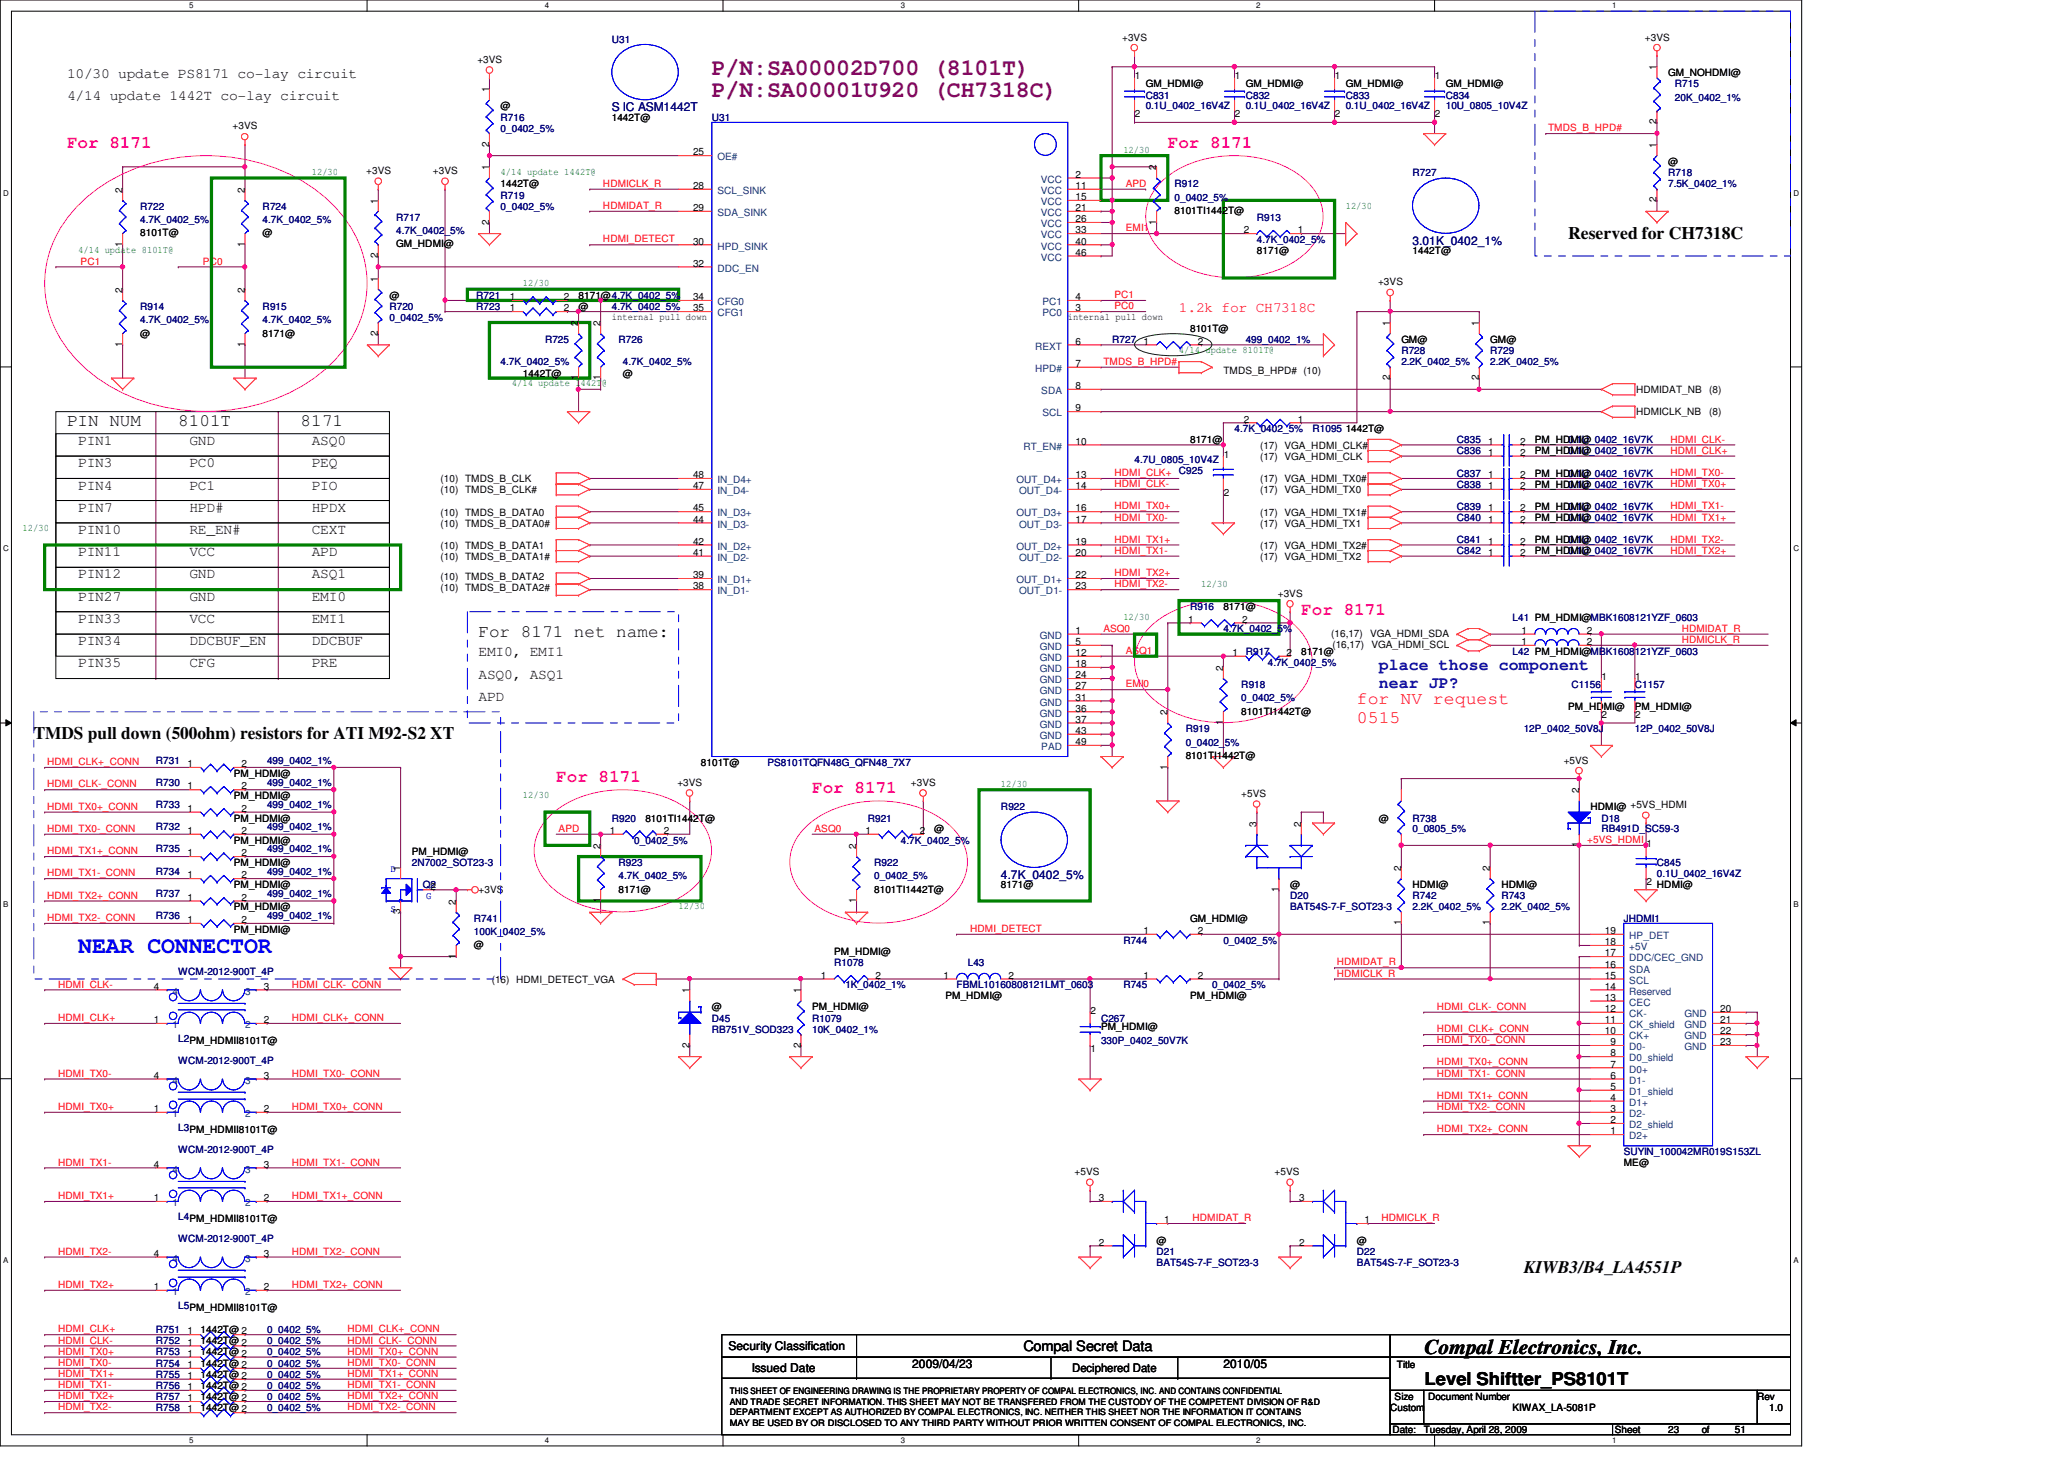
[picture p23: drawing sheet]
<svg xmlns="http://www.w3.org/2000/svg" width="297mm" height="210mm" viewBox="0 0 297 210" stroke-linecap="round" stroke-linejoin="round" font-family="sans-serif">
<defs><g id="words">
<g font-size="3.3" fill="#800080">
<text x="102.4" y="10.8">P/N:SA00002D700 (8101T)</text>
<text x="102.4" y="14">P/N:SA00001U920 (CH7318C)</text>
</g>
<text font-size="3.3" fill="#00f" x="11.3" y="137.2">NEAR CONNECTOR</text>
<text font-size="3" x="205" y="194.7">Compal Electronics, Inc.</text>
<g font-size="2.5" fill="#f0f">
<text x="9.6" y="21.3">For 8171</text>
<text x="168.1" y="21.3">For 8171</text>
<text x="187.3" y="88.5">For 8171</text>
<text x="80" y="112.5">For 8171</text>
<text x="116.9" y="114.1">For 8171</text>
</g>
<g font-size="2.5">
<text x="225.7" y="34.3">Reserved for CH7318C</text>
<text x="9.6" y="61.3">PIN NUM</text>
<text x="25.7" y="61.3">8101T</text>
<text x="43.3" y="61.3">8171</text>
<text x="68.9" y="91.7">For 8171 net name:</text>
<text x="4.9" y="106.3">TMDS pull down (500ohm) resistors for ATI M92-S2 XT</text>
<text x="219.3" y="183.1">KIWB3/B4_LA4551P</text>
<text x="205" y="199.2">Level Shiftter_PS8101T</text>
</g>
<g font-size="2.5" fill="#f00">
<text x="195.3" y="101.3">for NV request</text>
<text x="195.3" y="104.1">0515</text>
</g>
<g font-size="2.4" fill="#0000a0">
<text x="198.5" y="96.4">place those component</text>
<text x="198.5" y="99">near JP?</text>
</g>
<g font-size="2.1">
<text x="9.6" y="11.2">10/30 update PS8171 co-lay circuit</text>
<text x="9.6" y="14.4">4/14 update 1442T co-lay circuit</text>
<text x="11.3" y="64">PIN1</text>
<text x="27.3" y="64">GND</text>
<text x="44.9" y="64">ASQ0</text>
<text x="11.3" y="67.2">PIN3</text>
<text x="11.3" y="70.4">PIN4</text>
<text x="27.3" y="67.2">PC0</text>
<text x="27.3" y="70.4">PC1</text>
<text x="44.9" y="67.2">PEQ</text>
<text x="44.9" y="70.4">PIO</text>
<text x="11.3" y="73.6">PIN7</text>
<text x="11.3" y="76.8">PIN10</text>
<text x="27.3" y="73.6">HPD#</text>
<text x="27.3" y="76.8">RE_EN#</text>
<text x="44.9" y="73.6">HPDX</text>
<text x="44.9" y="76.8">CEXT</text>
<text x="11.3" y="80">PIN11</text>
<text x="11.3" y="83.2">PIN12</text>
<text x="27.3" y="80">VCC</text>
<text x="27.3" y="83.2">GND</text>
<text x="44.9" y="83.2">ASQ1</text>
<text x="44.9" y="80">APD</text>
<text x="11.3" y="86.4">PIN27</text>
<text x="11.3" y="89.6">PIN33</text>
<text x="27.3" y="86.4">GND</text>
<text x="27.3" y="89.6">VCC</text>
<text x="44.9" y="86.4">EMI0</text>
<text x="44.9" y="89.6">EMI1</text>
<text x="11.3" y="92.8">PIN34</text>
<text x="27.3" y="92.8">DDCBUF_EN</text>
<text x="44.9" y="92.8">DDCBUF</text>
<text x="68.9" y="94.4">EMI0, EMI1</text>
<text x="11.3" y="96">PIN35</text>
<text x="27.3" y="96">CFG</text>
<text x="44.9" y="96">PRE</text>
<text x="68.9" y="97.6">ASQ0, ASQ1</text>
<text x="68.9" y="100.8">APD</text>
<text x="147.3" y="194.4">Compal Secret Data</text>
</g>
<text font-size="2.1" fill="#f00" x="169.7" y="44.8">1.2k for CH7318C</text>
<g font-size="1.7" fill="#000080">
<text x="88" y="16">S IC ASM1442T</text>
<text x="203.3" y="35.2">3.01K_0402_1%</text>
<text x="144.1" y="126.4">4.7K_0402_5%</text>
</g>
<g font-size="1.7">
<text x="104.9" y="194.3">Security Classification</text>
<text x="108.2" y="197.3">Issued Date</text>
<text x="131.3" y="196.8">2009/04/23</text>
<text x="154.3" y="197.4">Deciphered Date</text>
<text x="176.1" y="196.8">2010/05</text>
</g>
<g font-size="1.4">
<text x="161.5" y="5.8">+3VS</text>
<text x="236.7" y="5.8">+3VS</text>
<text x="68.7" y="9.1">+3VS</text>
<text x="163.3" y="11.4">1</text>
<text x="177.7" y="11.4">1</text>
<text x="192.1" y="11.4">1</text>
<text x="206.5" y="11.4">1</text>
<text x="238.4" y="10.1" transform="rotate(-90 238.4 10.1)">1</text>
<text x="240.1" y="11">GM_NOHDMI@</text>
<text x="70.4" y="13.3" transform="rotate(-90 70.4 13.3)">1</text>
<text x="72" y="15.7">@</text>
<text x="88" y="17.4">1442T@</text>
<text x="163.3" y="16.8">2</text>
<text x="164.9" y="12.6">GM_HDMI@</text>
<text x="177.7" y="16.8">2</text>
<text x="179.3" y="12.6">GM_HDMI@</text>
<text x="192.1" y="16.8">2</text>
<text x="193.7" y="12.6">GM_HDMI@</text>
<text x="206.5" y="16.8">2</text>
<text x="208.1" y="12.6">GM_HDMI@</text>
<text x="238.4" y="17.9" transform="rotate(-90 238.4 17.9)">2</text>
<text x="33.5" y="18.6">+3VS</text>
<text x="70.4" y="21.1" transform="rotate(-90 70.4 21.1)">2</text>
<text x="99.7" y="22.4">25</text>
<text x="238.4" y="21.3" transform="rotate(-90 238.4 21.3)">1</text>
<text x="240.1" y="23.7">@</text>
<text x="17.6" y="27.7" transform="rotate(-90 17.6 27.7)">2</text>
<text x="35.2" y="27.7" transform="rotate(-90 35.2 27.7)">2</text>
<text x="52.7" y="25.1">+3VS</text>
<text x="54.4" y="29.3" transform="rotate(-90 54.4 29.3)">1</text>
<text x="62.3" y="25.1">+3VS</text>
<text x="70.4" y="24.5" transform="rotate(-90 70.4 24.5)">1</text>
<text x="72" y="27">1442T@</text>
<text x="99.7" y="27.2">28</text>
<text x="154.8" y="25.6">2</text>
<text x="154.8" y="27.2">11</text>
<text x="154.8" y="28.8">15</text>
<text x="166.4" y="24.5" transform="rotate(-90 166.4 24.5)">2</text>
<text x="238.4" y="29.1" transform="rotate(-90 238.4 29.1)">2</text>
<text x="17.6" y="35.5" transform="rotate(-90 17.6 35.5)">1</text>
<text x="20.2" y="34">8101T@</text>
<text x="35.2" y="35.5" transform="rotate(-90 35.2 35.5)">1</text>
<text x="37.8" y="34">@</text>
<text x="57" y="35.6">GM_HDMI@</text>
<text x="70.4" y="32.3" transform="rotate(-90 70.4 32.3)">2</text>
<text x="99.7" y="30.4">29</text>
<text x="99.7" y="35.2">30</text>
<text x="154.8" y="30.4">21</text>
<text x="154.8" y="32">26</text>
<text x="154.8" y="33.6">33</text>
<text x="154.8" y="35.2">40</text>
<text x="166.4" y="32.3" transform="rotate(-90 166.4 32.3)">1</text>
<text x="169" y="30.8">8101TI1442T@</text>
<text x="179" y="33.6">2</text>
<text x="186.8" y="33.6">1</text>
<text x="54.4" y="40.5" transform="rotate(-90 54.4 40.5)">1</text>
<text x="54.4" y="37.1" transform="rotate(-90 54.4 37.1)">2</text>
<text x="99.7" y="38.4">32</text>
<text x="154.8" y="36.8">46</text>
<text x="180.9" y="36.6">8171@</text>
<text x="198.3" y="41.1">+3VS</text>
<text x="203.3" y="36.6">1442T@</text>
<text x="17.6" y="42.1" transform="rotate(-90 17.6 42.1)">2</text>
<text x="35.2" y="42.1" transform="rotate(-90 35.2 42.1)">2</text>
<text x="56" y="43">@</text>
<text x="73.4" y="43.2">1</text>
<text x="73.4" y="44.8">1</text>
<text x="81.1" y="43.2">2</text>
<text x="81.1" y="44.8">2</text>
<text x="83.2" y="46.9" transform="rotate(-90 83.2 46.9)">2</text>
<text x="83.3" y="43">8171@4.7K_0402_5%</text>
<text x="83.3" y="44.6">@</text>
<text x="86.4" y="46.9" transform="rotate(-90 86.4 46.9)">2</text>
<text x="88" y="46">internal pull down</text>
<text x="99.7" y="43.2">34</text>
<text x="99.7" y="44.8">35</text>
<text x="153.7" y="46">internal pull down</text>
<text x="154.8" y="43.2">4</text>
<text x="154.8" y="44.8">3</text>
<text x="171.3" y="47.8">8101T@</text>
<text x="200" y="46.9" transform="rotate(-90 200 46.9)">1</text>
<text x="212.8" y="46.9" transform="rotate(-90 212.8 46.9)">1</text>
<text x="17.6" y="49.9" transform="rotate(-90 17.6 49.9)">1</text>
<text x="20.2" y="48.4">@</text>
<text x="35.2" y="49.9" transform="rotate(-90 35.2 49.9)">1</text>
<text x="37.8" y="48.4">8171@</text>
<text x="54.4" y="48.3" transform="rotate(-90 54.4 48.3)">2</text>
<text x="154.8" y="49.6">6</text>
<text x="154.8" y="52.8">7</text>
<text x="164.5" y="49.6">1</text>
<text x="172.4" y="49.6">2</text>
<text x="176.1" y="53.8">TMDS_B_HPD# (10)</text>
<text x="201.7" y="49.4">GM@</text>
<text x="214.5" y="49.4">GM@</text>
<text x="75.3" y="54.2">1442T@</text>
<text x="83.2" y="54.7" transform="rotate(-90 83.2 54.7)">1</text>
<text x="86.4" y="54.7" transform="rotate(-90 86.4 54.7)">1</text>
<text x="89.7" y="54.2">@</text>
<text x="154.8" y="56">8</text>
<text x="154.8" y="59.2">9</text>
<text x="200" y="54.7" transform="rotate(-90 200 54.7)">2</text>
<text x="212.8" y="54.7" transform="rotate(-90 212.8 54.7)">2</text>
<text x="235.5" y="56.6">HDMIDAT_NB</text>
<text x="235.5" y="59.8">HDMICLK_NB</text>
<text x="246" y="59.8">(8)</text>
<text x="246" y="56.6">(8)</text>
<text x="154.8" y="64">10</text>
<text x="171.3" y="63.8">8171@</text>
<text x="176.1" y="65.8">1</text>
<text x="179" y="60.8">2</text>
<text x="181.4" y="64.6">(17) VGA_HDMI_CLK#</text>
<text x="186.8" y="60.8">1</text>
<text x="193.7" y="62.2">1442T@</text>
<text x="214.2" y="64">1</text>
<text x="214.2" y="65.6">1</text>
<text x="218.8" y="64">2</text>
<text x="218.8" y="65.6">2</text>
<text x="220.9" y="63.8">PM_HDMI@</text>
<text x="220.9" y="65.4">PM_HDMI@</text>
<text x="63.4" y="69.4">(10) TMDS_B_CLK</text>
<text x="63.4" y="71">(10) TMDS_B_CLK#</text>
<text x="99.7" y="68.8">48</text>
<text x="99.7" y="70.4">47</text>
<text x="154.8" y="68.8">13</text>
<text x="154.8" y="70.4">14</text>
<text x="176.1" y="71.3">2</text>
<text x="181.4" y="69.4">(17) VGA_HDMI_TX0#</text>
<text x="181.4" y="71">(17) VGA_HDMI_TX0</text>
<text x="181.4" y="66.2">(17) VGA_HDMI_CLK</text>
<text x="214.2" y="70.4">1</text>
<text x="214.2" y="68.8">1</text>
<text x="218.8" y="70.4">2</text>
<text x="218.8" y="68.8">2</text>
<text x="220.9" y="70.2">PM_HDMI@</text>
<text x="220.9" y="68.6">PM_HDMI@</text>
<text x="63.4" y="74.2">(10) TMDS_B_DATA0</text>
<text x="63.4" y="75.8">(10) TMDS_B_DATA0#</text>
<text x="99.7" y="73.6">45</text>
<text x="99.7" y="75.2">44</text>
<text x="154.8" y="73.6">16</text>
<text x="154.8" y="75.2">17</text>
<text x="181.4" y="74.2">(17) VGA_HDMI_TX1#</text>
<text x="181.4" y="75.8">(17) VGA_HDMI_TX1</text>
<text x="214.2" y="73.6">1</text>
<text x="214.2" y="75.2">1</text>
<text x="218.8" y="73.6">2</text>
<text x="218.8" y="75.2">2</text>
<text x="220.9" y="73.4">PM_HDMI@</text>
<text x="220.9" y="75">PM_HDMI@</text>
<text x="63.4" y="83.4">(10) TMDS_B_DATA2</text>
<text x="63.4" y="79">(10) TMDS_B_DATA1</text>
<text x="63.4" y="80.6">(10) TMDS_B_DATA1#</text>
<text x="99.7" y="78.4">42</text>
<text x="99.7" y="80">41</text>
<text x="99.7" y="83.2">39</text>
<text x="154.8" y="78.4">19</text>
<text x="154.8" y="80">20</text>
<text x="154.8" y="83.2">22</text>
<text x="181.4" y="79">(17) VGA_HDMI_TX2#</text>
<text x="181.4" y="80.6">(17) VGA_HDMI_TX2</text>
<text x="214.2" y="78.4">1</text>
<text x="214.2" y="80">1</text>
<text x="218.8" y="78.4">2</text>
<text x="218.8" y="80">2</text>
<text x="220.9" y="78.2">PM_HDMI@</text>
<text x="220.9" y="79.8">PM_HDMI@</text>
<text x="63.4" y="85">(10) TMDS_B_DATA2#</text>
<text x="99.7" y="84.8">38</text>
<text x="154.8" y="84.8">23</text>
<text x="171" y="89.6">1</text>
<text x="176.1" y="87.8">8171@</text>
<text x="178.8" y="89.6">2</text>
<text x="183.9" y="85.9">+3VS</text>
<text x="154.8" y="94.4">12</text>
<text x="154.8" y="92.8">5</text>
<text x="154.8" y="91.2">1</text>
<text x="154.8" y="96">18</text>
<text x="177.4" y="94.4">1</text>
<text x="185.2" y="94.4">2</text>
<text x="187.3" y="94.2">8171@</text>
<text x="191.6" y="91.6">(16,17)</text>
<text x="191.8" y="93.2">(16,17)</text>
<text x="197.2" y="91.6">VGA_HDMI_SDA</text>
<text x="197.4" y="93.2">VGA_HDMI_SCL</text>
<text x="219" y="91.2">1</text>
<text x="219" y="92.8">1</text>
<text x="228.4" y="91.2">2</text>
<text x="228.4" y="92.8">2</text>
<text x="154.8" y="97.6">24</text>
<text x="154.8" y="99.2">27</text>
<text x="154.8" y="100.8">31</text>
<text x="176" y="96.5" transform="rotate(-90 176 96.5)">2</text>
<text x="230.5" y="97.8">1</text>
<text x="235.3" y="97.8">1</text>
<text x="154.8" y="102.4">36</text>
<text x="154.8" y="104">37</text>
<text x="154.8" y="105.6">43</text>
<text x="154.8" y="107.2">49</text>
<text x="168" y="102.9" transform="rotate(-90 168 102.9)">2</text>
<text x="176" y="104.3" transform="rotate(-90 176 104.3)">1</text>
<text x="178.6" y="102.8">8101TI1442T@</text>
<text x="225.7" y="102.2">PM_HDMI@</text>
<text x="230.5" y="103.3">2</text>
<text x="235.3" y="102.2">PM_HDMI@</text>
<text x="235.3" y="103.3">2</text>
<text x="27" y="113.6">1</text>
<text x="27" y="110.4">1</text>
<text x="33.7" y="111.8">PM_HDMI@</text>
<text x="34.8" y="113.6">2</text>
<text x="34.8" y="110.4">2</text>
<text x="97.5" y="113.1">+3VS</text>
<text x="100.9" y="110.2">8101T@</text>
<text x="131.1" y="113.1">+3VS</text>
<text x="168" y="110.7" transform="rotate(-90 168 110.7)">1</text>
<text x="170.6" y="109.2">8101TI1442T@</text>
<text x="225" y="109.9">+5VS</text>
<text x="27" y="120">1</text>
<text x="27" y="116.8">1</text>
<text x="33.7" y="115">PM_HDMI@</text>
<text x="33.7" y="118.2">PM_HDMI@</text>
<text x="34.8" y="120">2</text>
<text x="34.8" y="116.8">2</text>
<text x="87.8" y="120">1</text>
<text x="92.9" y="118.2">8101TI1442T@</text>
<text x="95.5" y="120">2</text>
<text x="124.5" y="120">1</text>
<text x="132.4" y="120">2</text>
<text x="134.4" y="119.8">@</text>
<text x="178.6" y="114.6">+5VS</text>
<text x="180.8" y="118.9" transform="rotate(-90 180.8 118.9)">3</text>
<text x="187.2" y="118.9" transform="rotate(-90 187.2 118.9)">2</text>
<text x="198.5" y="118.2">@</text>
<text x="227.2" y="114.1" transform="rotate(-90 227.2 114.1)">2</text>
<text x="228.9" y="116.6">HDMI@ +5VS_HDMI</text>
<text x="27" y="123.2">1</text>
<text x="33.7" y="124.6">PM_HDMI@</text>
<text x="33.7" y="121.4">PM_HDMI@</text>
<text x="34.8" y="123.2">2</text>
<text x="57.6" y="125.3" transform="rotate(-90 57.6 125.3)">1</text>
<text x="59.3" y="123">PM_HDMI@</text>
<text x="86.4" y="122.1" transform="rotate(-90 86.4 122.1)">2</text>
<text x="123.2" y="122.1" transform="rotate(-90 123.2 122.1)">2</text>
<text x="201.6" y="125.3" transform="rotate(-90 201.6 125.3)">2</text>
<text x="214.4" y="125.3" transform="rotate(-90 214.4 125.3)">2</text>
<text x="227.2" y="121.9" transform="rotate(-90 227.2 121.9)">1</text>
<text x="236.9" y="121.8">1</text>
<text x="27" y="129.6">1</text>
<text x="27" y="126.4">1</text>
<text x="33.7" y="131">PM_HDMI@</text>
<text x="33.7" y="127.8">PM_HDMI@</text>
<text x="34.8" y="129.6">2</text>
<text x="34.8" y="126.4">2</text>
<text x="57.6" y="131.5" transform="rotate(-90 57.6 131.5)">3</text>
<text x="62" y="128">2</text>
<text x="65.6" y="130.1" transform="rotate(-90 65.6 130.1)">2</text>
<text x="68.9" y="128.4">+3VS</text>
<text x="86.4" y="129.9" transform="rotate(-90 86.4 129.9)">1</text>
<text x="89" y="128.4">8171@</text>
<text x="123.2" y="129.9" transform="rotate(-90 123.2 129.9)">1</text>
<text x="125.8" y="128.4">8101TI1442T@</text>
<text x="144.1" y="127.8">8171@</text>
<text x="184" y="128.3" transform="rotate(-90 184 128.3)">1</text>
<text x="185.7" y="127.8">@</text>
<text x="203.3" y="127.8">HDMI@</text>
<text x="216.1" y="127.8">HDMI@</text>
<text x="236.9" y="127.3">2</text>
<text x="238.5" y="127.8">HDMI@</text>
<text x="27" y="132.8">1</text>
<text x="33.7" y="134.2">PM_HDMI@</text>
<text x="34.8" y="132.8">2</text>
<text x="65.6" y="137.9" transform="rotate(-90 65.6 137.9)">1</text>
<text x="68.2" y="136.4">@</text>
<text x="120.1" y="137.4">PM_HDMI@</text>
<text x="164.5" y="134.4">1</text>
<text x="171.3" y="132.6">GM_HDMI@</text>
<text x="172.4" y="134.4">2</text>
<text x="201.6" y="133.1" transform="rotate(-90 201.6 133.1)">1</text>
<text x="214.4" y="133.1" transform="rotate(-90 214.4 133.1)">1</text>
<text x="231" y="137.6">17</text>
<text x="231" y="136">18</text>
<text x="231" y="134.4">19</text>
<text x="22.1" y="142.4">4</text>
<text x="38" y="142.4">3</text>
<text x="70.8" y="141.4">(16) HDMI_DETECT_VGA</text>
<text x="99.2" y="142.9" transform="rotate(-90 99.2 142.9)">1</text>
<text x="115.2" y="142.9" transform="rotate(-90 115.2 142.9)">1</text>
<text x="118.1" y="140.8">1</text>
<text x="126" y="140.8">2</text>
<text x="135.8" y="140.8">1</text>
<text x="136.1" y="143.8">PM_HDMI@</text>
<text x="145.2" y="140.8">2</text>
<text x="164.5" y="140.8">1</text>
<text x="171.3" y="143.8">PM_HDMI@</text>
<text x="172.4" y="140.8">2</text>
<text x="231" y="144">13</text>
<text x="231" y="142.4">14</text>
<text x="231" y="140.8">15</text>
<text x="231" y="139.2">16</text>
<text x="22.1" y="147.2">1</text>
<text x="38" y="147.2">2</text>
<text x="102.4" y="145.4">@</text>
<text x="116.9" y="145.4">PM_HDMI@</text>
<text x="156.9" y="145.8">2</text>
<text x="158.5" y="148.3">PM_HDMI@</text>
<text x="231" y="148.8">10</text>
<text x="231" y="147.2">11</text>
<text x="231" y="145.6">12</text>
<text x="247.6" y="145.6">20</text>
<text x="247.6" y="147.2">21</text>
<text x="247.6" y="148.8">22</text>
<text x="22.1" y="155.2">4</text>
<text x="38" y="155.2">3</text>
<text x="99.2" y="150.7" transform="rotate(-90 99.2 150.7)">2</text>
<text x="115.2" y="150.7" transform="rotate(-90 115.2 150.7)">2</text>
<text x="156.9" y="151.3">1</text>
<text x="231.8" y="155.2">6</text>
<text x="231.8" y="153.6">7</text>
<text x="231.8" y="152">8</text>
<text x="231.8" y="150.4">9</text>
<text x="247.6" y="150.4">23</text>
<text x="22.1" y="160">1</text>
<text x="38" y="160">2</text>
<text x="231.8" y="161.6">2</text>
<text x="231.8" y="160">3</text>
<text x="231.8" y="158.4">4</text>
<text x="231.8" y="156.8">5</text>
<text x="22.1" y="168">4</text>
<text x="38" y="168">3</text>
<text x="231.8" y="163.2">1</text>
<text x="233.7" y="167.8">ME@</text>
<text x="22.1" y="172.8">1</text>
<text x="38" y="172.8">2</text>
<text x="154.6" y="169.1">+5VS</text>
<text x="158.2" y="172.8">3</text>
<text x="183.4" y="169.1">+5VS</text>
<text x="187" y="172.8">3</text>
<text x="158.2" y="179.2">2</text>
<text x="166.5" y="179">@</text>
<text x="167.6" y="176">1</text>
<text x="187" y="179.2">2</text>
<text x="195.3" y="179">@</text>
<text x="196.4" y="176">1</text>
<text x="22.1" y="185.6">1</text>
<text x="22.1" y="180.8">4</text>
<text x="38" y="180.8">3</text>
<text x="38" y="185.6">2</text>
<text x="27" y="192">1</text>
<text x="28.9" y="191.8">1442T@ 2</text>
<text x="27" y="195.2">1</text>
<text x="27" y="196.8">1</text>
<text x="27" y="193.6">1</text>
<text x="28.9" y="195">1442T@ 2</text>
<text x="28.9" y="196.6">1442T@ 2</text>
<text x="28.9" y="193.4">1442T@ 2</text>
<text x="201" y="196.8">Title</text>
<text x="27" y="200">1</text>
<text x="27" y="198.4">1</text>
<text x="27" y="201.6">1</text>
<text x="27" y="203.2">1</text>
<text x="28.9" y="199.8">1442T@ 2</text>
<text x="28.9" y="198.2">1442T@ 2</text>
<text x="28.9" y="201.4">1442T@ 2</text>
<text x="28.9" y="203">1442T@ 2</text>
<text x="200.1" y="203">Custom</text>
<text x="200.7" y="201.4">Size</text>
<text x="205.5" y="201.4">Document Number</text>
<text x="217.7" y="203">KIWAX_LA-5081P</text>
<text x="252.9" y="201.4">Rev</text>
<text x="254.6" y="203">1.0</text>
<text x="200.4" y="206.2">Date:</text>
<text x="204.9" y="206.2">Tuesday, April 28, 2009</text>
<text x="232.4" y="206.2">Sheet</text>
<text x="240.1" y="206.2">23</text>
<text x="244.9" y="206.2">of</text>
<text x="249.7" y="206.2">51</text>
</g>
<g font-size="1.4" fill="#000080">
<text x="88" y="6.2">U31</text>
<text x="72" y="17.4">R716</text>
<text x="102.4" y="17.4">U31</text>
<text x="164.9" y="14.2">C831</text>
<text x="164.9" y="15.7">0.1U_0402_16V4Z</text>
<text x="179.3" y="14.2">C832</text>
<text x="179.3" y="15.7">0.1U_0402_16V4Z</text>
<text x="193.7" y="14.2">C833</text>
<text x="193.7" y="15.7">0.1U_0402_16V4Z</text>
<text x="208.1" y="14.2">C834</text>
<text x="208.1" y="15.7">10U_0805_10V4Z</text>
<text x="241" y="12.6">R715</text>
<text x="241" y="14.5">20K_0402_1%</text>
<text x="72" y="19">0_0402_5%</text>
<text x="72" y="28.6">R719</text>
<text x="169" y="27">R912</text>
<text x="169" y="28.9">0_0402_5%</text>
<text x="203.3" y="25.4">R727</text>
<text x="240.1" y="25.4">R718</text>
<text x="240.1" y="27">7.5K_0402_1%</text>
<text x="20.2" y="30.2">R722</text>
<text x="20.2" y="32.1">4.7K_0402_5%</text>
<text x="37.8" y="30.2">R724</text>
<text x="37.8" y="32.1">4.7K_0402_5%</text>
<text x="57" y="31.7">R717</text>
<text x="57" y="33.7">4.7K_0402_5%</text>
<text x="72" y="30.2">0_0402_5%</text>
<text x="180.9" y="31.7">R913</text>
<text x="180.9" y="35">4.7K_0402_5%</text>
<text x="20.2" y="44.6">R914</text>
<text x="20.2" y="46.5">4.7K_0402_5%</text>
<text x="37.8" y="44.6">R915</text>
<text x="37.8" y="46.5">4.7K_0402_5%</text>
<text x="56" y="44.6">R720</text>
<text x="56" y="46.2">0_0402_5%</text>
<text x="68.5" y="43">R721</text>
<text x="68.5" y="44.6">R723</text>
<text x="88" y="44.6">4.7K_0402_5%</text>
<text x="72" y="52.6">4.7K_0402_5%</text>
<text x="78.4" y="49.4">R725</text>
<text x="89" y="49.4">R726</text>
<text x="89.7" y="52.6">4.7K_0402_5%</text>
<text x="160.1" y="49.4">R727</text>
<text x="179.3" y="49.4">499_0402_1%</text>
<text x="201.7" y="51">R728</text>
<text x="201.7" y="52.6">2.2K_0402_5%</text>
<text x="214.5" y="51">R729</text>
<text x="214.5" y="52.6">2.2K_0402_5%</text>
<text x="177.7" y="62.2">4.7K_0402_5%</text>
<text x="188.9" y="62.2">R1095</text>
<text x="209.7" y="63.8">C835</text>
<text x="209.7" y="65.4">C836</text>
<text x="225.7" y="63.8">0.1U_0402_16V7K</text>
<text x="225.7" y="65.4">0.1U_0402_16V7K</text>
<text x="163.3" y="66.6">4.7U_0805_10V4Z</text>
<text x="169.7" y="68.2">C925</text>
<text x="209.7" y="70.2">C838</text>
<text x="209.7" y="68.6">C837</text>
<text x="225.7" y="70.2">0.1U_0402_16V7K</text>
<text x="225.7" y="68.6">0.1U_0402_16V7K</text>
<text x="209.7" y="73.4">C839</text>
<text x="209.7" y="75">C840</text>
<text x="225.7" y="73.4">0.1U_0402_16V7K</text>
<text x="225.7" y="75">0.1U_0402_16V7K</text>
<text x="209.7" y="78.2">C841</text>
<text x="209.7" y="79.8">C842</text>
<text x="225.7" y="78.2">0.1U_0402_16V7K</text>
<text x="225.7" y="79.8">0.1U_0402_16V7K</text>
<text x="171.3" y="87.8">R916</text>
<text x="217.7" y="89.4">L41 PM_HDMI@MBK1608121YZF_0603</text>
<text x="176.1" y="91">4.7K_0402_5%</text>
<text x="179.3" y="94.2">R917</text>
<text x="182.5" y="95.8">4.7K_0402_5%</text>
<text x="217.7" y="94.2">L42 PM_HDMI@MBK1608121YZF_0603</text>
<text x="178.6" y="99">R918</text>
<text x="178.6" y="100.9">0_0402_5%</text>
<text x="226.1" y="99">C1156</text>
<text x="235.3" y="99">C1157</text>
<text x="170.6" y="105.4">R919</text>
<text x="170.6" y="107.3">0_0402_5%</text>
<text x="219.3" y="105.4">12P_0402_50V8J</text>
<text x="235.3" y="105.4">12P_0402_50V8J</text>
<text x="22.4" y="113.1">R730</text>
<text x="22.4" y="109.9">R731</text>
<text x="38.4" y="113.1">499_0402_1%</text>
<text x="38.4" y="109.9">499_0402_1%</text>
<text x="110.4" y="110.2">PS8101TQFN48G_QFN48_7X7</text>
<text x="22.4" y="119.5">R732</text>
<text x="22.4" y="116.2">R733</text>
<text x="38.4" y="119.5">499_0402_1%</text>
<text x="38.4" y="116.2">499_0402_1%</text>
<text x="88" y="118.2">R920</text>
<text x="124.9" y="118.2">R921</text>
<text x="144.1" y="116.6">R922</text>
<text x="203.3" y="118.2">R738</text>
<text x="203.3" y="119.8">0_0805_5%</text>
<text x="230.5" y="118.2">D18</text>
<text x="230.5" y="119.8">RB491D_SC59-3</text>
<text x="22.4" y="122.6">R735</text>
<text x="22.4" y="125.9">R734</text>
<text x="38.4" y="122.6">499_0402_1%</text>
<text x="38.4" y="125.9">499_0402_1%</text>
<text x="59.3" y="124.6">2N7002_SOT23-3</text>
<text x="89" y="124.6">R923</text>
<text x="91.3" y="121.4">0_0402_5%</text>
<text x="125.8" y="124.6">R922</text>
<text x="129.7" y="121.4">4.7K_0402_5%</text>
<text x="238.5" y="124.6">C845</text>
<text x="22.4" y="129.1">R737</text>
<text x="38.4" y="129.1">499_0402_1%</text>
<text x="60.9" y="127.8">Q2</text>
<text x="89" y="126.5">4.7K_0402_5%</text>
<text x="125.8" y="126.5">0_0402_5%</text>
<text x="185.7" y="129.4">D20</text>
<text x="185.7" y="131">BAT54S-7-F_SOT23-3</text>
<text x="203.3" y="129.4">R742</text>
<text x="203.3" y="131">2.2K_0402_5%</text>
<text x="216.1" y="129.4">R743</text>
<text x="216.1" y="131">2.2K_0402_5%</text>
<text x="238.5" y="126.2">0.1U_0402_16V4Z</text>
<text x="22.4" y="132.2">R736</text>
<text x="38.4" y="132.2">499_0402_1%</text>
<text x="68.2" y="132.6">R741</text>
<text x="68.2" y="134.5">100K_0402_5%</text>
<text x="161.7" y="135.8">R744</text>
<text x="176.1" y="135.8">0_0402_5%</text>
<text x="233.7" y="132.6">JHDMI1</text>
<text x="25.7" y="140.3">WCM-2012-900T_4P</text>
<text x="120.1" y="139">R1078</text>
<text x="121.7" y="142.2">1K_0402_1%</text>
<text x="137.7" y="142.2">FBML10160808121LMT_0603</text>
<text x="139.3" y="139">L43</text>
<text x="161.7" y="142.2">R745</text>
<text x="174.5" y="142.2">0_0402_5%</text>
<text x="25.7" y="149.9">L2PM_HDMII8101T@</text>
<text x="102.4" y="147">D45</text>
<text x="102.4" y="148.6">RB751V_SOD323</text>
<text x="116.9" y="147">R1079</text>
<text x="116.9" y="148.6">10K_0402_1%</text>
<text x="158.5" y="147">C267</text>
<text x="25.7" y="153.1">WCM-2012-900T_4P</text>
<text x="158.5" y="150.2">330P_0402_50V7K</text>
<text x="25.7" y="162.6">L3PM_HDMII8101T@</text>
<text x="25.7" y="165.9">WCM-2012-900T_4P</text>
<text x="233.7" y="166.2">SUYIN_100042MR019S153ZL</text>
<text x="25.7" y="175.5">L4PM_HDMII8101T@</text>
<text x="25.7" y="178.6">WCM-2012-900T_4P</text>
<text x="166.5" y="180.6">D21</text>
<text x="166.5" y="182.2">BAT54S-7-F_SOT23-3</text>
<text x="195.3" y="180.6">D22</text>
<text x="195.3" y="182.2">BAT54S-7-F_SOT23-3</text>
<text x="22.4" y="191.8">R751</text>
<text x="25.7" y="188.3">L5PM_HDMII8101T@</text>
<text x="38.4" y="191.8">0_0402_5%</text>
<text x="22.4" y="195">R753</text>
<text x="22.4" y="196.6">R754</text>
<text x="22.4" y="193.4">R752</text>
<text x="38.4" y="195">0_0402_5%</text>
<text x="38.4" y="196.6">0_0402_5%</text>
<text x="38.4" y="193.4">0_0402_5%</text>
<text x="22.4" y="199.8">R756</text>
<text x="22.4" y="198.2">R755</text>
<text x="22.4" y="201.4">R757</text>
<text x="22.4" y="203">R758</text>
<text x="38.4" y="199.8">0_0402_5%</text>
<text x="38.4" y="198.2">0_0402_5%</text>
<text x="38.4" y="201.4">0_0402_5%</text>
<text x="38.4" y="203">0_0402_5%</text>
</g>
<g font-size="1.4" fill="#004080">
<text x="103.2" y="23.1">OE#</text>
<text x="103.2" y="27.9">SCL_SINK</text>
<text x="149.8" y="26.3">VCC</text>
<text x="149.8" y="27.9">VCC</text>
<text x="149.8" y="29.5">VCC</text>
<text x="103.2" y="31.1">SDA_SINK</text>
<text x="103.2" y="35.9">HPD_SINK</text>
<text x="149.8" y="31.1">VCC</text>
<text x="149.8" y="32.7">VCC</text>
<text x="149.8" y="34.3">VCC</text>
<text x="149.8" y="35.9">VCC</text>
<text x="103.2" y="39.1">DDC_EN</text>
<text x="149.8" y="37.5">VCC</text>
<text x="103.2" y="43.9">CFG0</text>
<text x="103.2" y="45.5">CFG1</text>
<text x="150" y="43.9">PC1</text>
<text x="150" y="45.5">PC0</text>
<text x="149" y="50.3">REXT</text>
<text x="149" y="53.5">HPD#</text>
<text x="149.9" y="56.7">SDA</text>
<text x="150" y="59.9">SCL</text>
<text x="147.3" y="64.7">RT_EN#</text>
<text x="103.2" y="69.5">IN_D4+</text>
<text x="103.2" y="71.1">IN_D4-</text>
<text x="146.3" y="69.5">OUT_D4+</text>
<text x="146.7" y="71.1">OUT_D4-</text>
<text x="103.2" y="74.3">IN_D3+</text>
<text x="103.2" y="75.9">IN_D3-</text>
<text x="146.3" y="74.3">OUT_D3+</text>
<text x="146.7" y="75.9">OUT_D3-</text>
<text x="103.2" y="79.1">IN_D2+</text>
<text x="103.2" y="80.7">IN_D2-</text>
<text x="103.2" y="83.9">IN_D1+</text>
<text x="146.3" y="79.1">OUT_D2+</text>
<text x="146.3" y="83.9">OUT_D1+</text>
<text x="146.7" y="80.7">OUT_D2-</text>
<text x="103.2" y="85.5">IN_D1-</text>
<text x="146.7" y="85.5">OUT_D1-</text>
<text x="149.6" y="95.1">GND</text>
<text x="149.6" y="93.5">GND</text>
<text x="149.6" y="91.9">GND</text>
<text x="149.6" y="96.7">GND</text>
<text x="149.6" y="98.3">GND</text>
<text x="149.6" y="99.9">GND</text>
<text x="149.6" y="101.5">GND</text>
<text x="149.6" y="103.1">GND</text>
<text x="149.6" y="104.7">GND</text>
<text x="149.6" y="106.3">GND</text>
<text x="149.9" y="107.9">PAD</text>
<text x="234.5" y="136.7">+5V</text>
<text x="234.5" y="135.1">HP_DET</text>
<text x="24.8" y="143.1">4</text>
<text x="35.3" y="143.1">3</text>
<text x="234.5" y="143.1">Reserved</text>
<text x="234.5" y="141.5">SCL</text>
<text x="234.5" y="139.9">SDA</text>
<text x="234.5" y="138.3">DDC/CEC_GND</text>
<text x="24.8" y="147.9">1</text>
<text x="35.3" y="147.9">2</text>
<text x="234.5" y="149.5">CK+</text>
<text x="234.5" y="147.9">CK_shield</text>
<text x="234.5" y="146.3">CK-</text>
<text x="234.5" y="144.7">CEC</text>
<text x="242.4" y="146.3">GND</text>
<text x="242.4" y="147.9">GND</text>
<text x="242.4" y="149.5">GND</text>
<text x="24.8" y="155.9">4</text>
<text x="35.3" y="155.9">3</text>
<text x="234.5" y="155.9">D1-</text>
<text x="234.5" y="154.3">D0+</text>
<text x="234.5" y="152.7">D0_shield</text>
<text x="234.5" y="151.1">D0-</text>
<text x="242.4" y="151.1">GND</text>
<text x="24.8" y="160.7">1</text>
<text x="35.3" y="160.7">2</text>
<text x="234.5" y="160.7">D2-</text>
<text x="234.5" y="159.1">D1+</text>
<text x="234.5" y="157.5">D1_shield</text>
<text x="234.5" y="163.9">D2+</text>
<text x="234.5" y="162.3">D2_shield</text>
<text x="24.8" y="173.5">1</text>
<text x="24.8" y="168.7">4</text>
<text x="35.3" y="168.7">3</text>
<text x="35.3" y="173.5">2</text>
<text x="24.8" y="181.5">4</text>
<text x="35.3" y="181.5">3</text>
<text x="24.8" y="186.3">1</text>
<text x="35.3" y="186.3">2</text>
</g>
<g font-size="1.4" fill="#008000">
<text x="161.7" y="22">12/30</text>
<text x="44.9" y="25.2">12/30</text>
<text x="72" y="25.2">4/14 update 1442T@</text>
<text x="193.7" y="30">12/30</text>
<text x="11.3" y="36.4">4/14 update 8101T@</text>
<text x="75.3" y="41.2">12/30</text>
<text x="169.7" y="50.8">4/14 update 8101T@</text>
<text x="73.7" y="55.6">4/14 update 1442T@</text>
<text x="3.3" y="76.4">12/30</text>
<text x="161.7" y="89.2">12/30</text>
<text x="172.9" y="84.4">12/30</text>
<text x="144.1" y="113.2">12/30</text>
<text x="75.3" y="114.8">12/30</text>
<text x="97.7" y="130.8">12/30</text>
</g>
<g font-size="1.4" fill="#f00">
<text x="222.8" y="18.9">TMDS_B_HPD#</text>
<text x="86.8" y="26.9">HDMICLK_R</text>
<text x="162" y="26.9">APD</text>
<text x="86.8" y="34.9">HDMI_DETECT</text>
<text x="86.8" y="30.1">HDMIDAT_R</text>
<text x="162" y="33.3">EMI1</text>
<text x="11.6" y="38.1">PC1</text>
<text x="29.2" y="38.1">PC0</text>
<text x="160.4" y="42.9">PC1</text>
<text x="160.4" y="44.5">PC0</text>
<text x="158.8" y="52.5">TMDS_B_HPD#</text>
<text x="240.4" y="65.3">HDMI_CLK+</text>
<text x="240.4" y="63.7">HDMI_CLK-</text>
<text x="160.4" y="68.5">HDMI_CLK+</text>
<text x="160.4" y="70.1">HDMI_CLK-</text>
<text x="240.4" y="68.5">HDMI_TX0-</text>
<text x="240.4" y="70.1">HDMI_TX0+</text>
<text x="160.4" y="73.3">HDMI_TX0+</text>
<text x="160.4" y="74.9">HDMI_TX0-</text>
<text x="240.4" y="74.9">HDMI_TX1+</text>
<text x="240.4" y="73.3">HDMI_TX1-</text>
<text x="160.4" y="82.9">HDMI_TX2+</text>
<text x="160.4" y="78.1">HDMI_TX1+</text>
<text x="160.4" y="79.7">HDMI_TX1-</text>
<text x="240.4" y="79.7">HDMI_TX2+</text>
<text x="240.4" y="78.1">HDMI_TX2-</text>
<text x="160.4" y="84.5">HDMI_TX2-</text>
<text x="158.8" y="90.9">ASQ0</text>
<text x="162" y="94.1">ASQ1</text>
<text x="242" y="92.5">HDMICLK_R</text>
<text x="242" y="90.9">HDMIDAT_R</text>
<text x="162" y="98.9">EMI0</text>
<text x="6.8" y="110.1">HDMI_CLK+_CONN</text>
<text x="6.8" y="113.3">HDMI_CLK-_CONN</text>
<text x="6.8" y="116.5">HDMI_TX0+_CONN</text>
<text x="6.8" y="119.7">HDMI_TX0-_CONN</text>
<text x="80.4" y="119.7">APD</text>
<text x="117.2" y="119.7">ASQ0</text>
<text x="6.8" y="122.9">HDMI_TX1+_CONN</text>
<text x="228.4" y="121.3">+5VS_HDMI</text>
<text x="6.8" y="129.3">HDMI_TX2+_CONN</text>
<text x="6.8" y="126.1">HDMI_TX1-_CONN</text>
<text x="6.8" y="132.5">HDMI_TX2-_CONN</text>
<text x="139.6" y="134.1">HDMI_DETECT</text>
<text x="8.4" y="142.1">HDMI_CLK-</text>
<text x="42" y="142.1">HDMI_CLK-_CONN</text>
<text x="192.4" y="140.5">HDMICLK_R</text>
<text x="192.4" y="138.9">HDMIDAT_R</text>
<text x="8.4" y="146.9">HDMI_CLK+</text>
<text x="42" y="146.9">HDMI_CLK+_CONN</text>
<text x="206.8" y="145.3">HDMI_CLK-_CONN</text>
<text x="206.8" y="148.5">HDMI_CLK+_CONN</text>
<text x="8.4" y="154.9">HDMI_TX0-</text>
<text x="42" y="154.9">HDMI_TX0-_CONN</text>
<text x="206.8" y="154.9">HDMI_TX1-_CONN</text>
<text x="206.8" y="153.3">HDMI_TX0+_CONN</text>
<text x="206.8" y="150.1">HDMI_TX0-_CONN</text>
<text x="8.4" y="159.7">HDMI_TX0+</text>
<text x="42" y="159.7">HDMI_TX0+_CONN</text>
<text x="206.8" y="158.1">HDMI_TX1+_CONN</text>
<text x="206.8" y="159.7">HDMI_TX2-_CONN</text>
<text x="8.4" y="167.7">HDMI_TX1-</text>
<text x="42" y="167.7">HDMI_TX1-_CONN</text>
<text x="206.8" y="162.9">HDMI_TX2+_CONN</text>
<text x="8.4" y="172.5">HDMI_TX1+</text>
<text x="42" y="172.5">HDMI_TX1+_CONN</text>
<text x="171.6" y="175.7">HDMIDAT_R</text>
<text x="198.8" y="175.7">HDMICLK_R</text>
<text x="8.4" y="180.5">HDMI_TX2-</text>
<text x="8.4" y="185.3">HDMI_TX2+</text>
<text x="42" y="180.5">HDMI_TX2-_CONN</text>
<text x="42" y="185.3">HDMI_TX2+_CONN</text>
<text x="8.4" y="191.7">HDMI_CLK+</text>
<text x="50" y="191.7">HDMI_CLK+_CONN</text>
<text x="8.4" y="196.5">HDMI_TX0-</text>
<text x="8.4" y="194.9">HDMI_TX0+</text>
<text x="8.4" y="193.3">HDMI_CLK-</text>
<text x="50" y="196.5">HDMI_TX0-_CONN</text>
<text x="50" y="194.9">HDMI_TX0+_CONN</text>
<text x="50" y="193.3">HDMI_CLK-_CONN</text>
<text x="8.4" y="199.7">HDMI_TX1-</text>
<text x="8.4" y="202.9">HDMI_TX2-</text>
<text x="8.4" y="198.1">HDMI_TX1+</text>
<text x="8.4" y="201.3">HDMI_TX2+</text>
<text x="50" y="199.7">HDMI_TX1-_CONN</text>
<text x="50" y="202.9">HDMI_TX2-_CONN</text>
<text x="50" y="198.1">HDMI_TX1+_CONN</text>
<text x="50" y="201.3">HDMI_TX2+_CONN</text>
</g>
<g font-size="1.4" fill="#00f">
<text x="56.2" y="125.5">D</text>
<text x="56.2" y="131.1">S</text>
<text x="61.3" y="129.4">G</text>
</g>
<g font-size="1.3">
<text x="105" y="203.6">DEPARTMENT EXCEPT AS AUTHORIZED BY COMPAL ELECTRONICS, INC. NEITHER THIS SHEET NOR THE INFORMATION IT CONTAINS</text>
<text x="105" y="200.6">THIS SHEET OF ENGINEERING DRAWING IS THE PROPRIETARY PROPERTY OF COMPAL ELECTRONICS, INC. AND CONTAINS CONFIDENTIAL</text>
<text x="105" y="202.1">AND TRADE SECRET INFORMATION. THIS SHEET MAY NOT BE TRANSFERED FROM THE CUSTODY OF THE COMPETENT DIVISION OF R&amp;D</text>
<text x="105" y="205.1">MAY BE USED BY OR DISCLOSED TO ANY THIRD PARTY WITHOUT PRIOR WRITTEN CONSENT OF COMPAL ELECTRONICS, INC.</text>
</g>
<g font-size="1.1">
<text x="27.2" y="1.1">5</text>
<text x="78.4" y="1.1">4</text>
<text x="129.6" y="1.1">3</text>
<text x="180.8" y="1.1">2</text>
<text x="232" y="1.1">1</text>
<text x=".5" y="28.2">D</text>
<text x="258.1" y="28.2">D</text>
<text x=".5" y="79.3">C</text>
<text x="258.1" y="79.3">C</text>
<text x=".5" y="130.6">B</text>
<text x="258.1" y="130.6">B</text>
<text x=".5" y="181.7">A</text>
<text x="258.1" y="181.7">A</text>
<text x="27.2" y="207.6">5</text>
<text x="78.4" y="207.6">4</text>
<text x="129.6" y="207.6">3</text>
<text x="180.8" y="207.6">2</text>
<text x="232" y="207.6">1</text>
</g>
</g></defs>
<path d="M0 0h259.3v208h-259.3zM1.6 1.6h256.1v204.8h-256.1z" fill="none" stroke="#000" stroke-width=".14"/>
<g fill="#fff">
<path d="M27.2 .2h.6v1.2h-.6z"/>
<path d="M27.2 206.6h.6v1.2h-.6z"/>
</g>
<path d="M52.8 0v1.6M52.8 206.4v1.6" fill="none" stroke="#000" stroke-width=".14"/>
<g fill="#fff">
<path d="M78.4 .2h.6v1.2h-.6z"/>
<path d="M78.4 206.6h.6v1.2h-.6z"/>
</g>
<path d="M104.1 0v1.6M104.1 206.4v1.6" fill="none" stroke="#000" stroke-width=".14"/>
<g fill="#fff">
<path d="M129.6 .2h.6v1.2h-.6z"/>
<path d="M129.6 206.6h.6v1.2h-.6z"/>
</g>
<path d="M155.2 0v1.6M155.2 206.4v1.6" fill="none" stroke="#000" stroke-width=".14"/>
<g fill="#fff">
<path d="M180.8 .2h.6v1.2h-.6z"/>
<path d="M180.8 206.6h.6v1.2h-.6z"/>
</g>
<path d="M206.5 0v1.6M206.5 206.4v1.6" fill="none" stroke="#000" stroke-width=".14"/>
<g fill="#fff">
<path d="M232 .2h.6v1.2h-.6z"/>
<path d="M232 206.6h.6v1.2h-.6z"/>
<path d="M.5 27.2h.7v1.2h-.7z"/>
<path d="M258.1 27.2h.8v1.2h-.8z"/>
<path d="M.5 78.4h.7v1.1h-.7z"/>
<path d="M258.1 78.4h.8v1.1h-.8z"/>
</g>
<path d="M0 52.8h1.6M257.7 52.8h1.6" fill="none" stroke="#000" stroke-width=".14"/>
<g fill="#fff">
<path d="M.5 129.6h.7v1.2h-.7z"/>
<path d="M258.1 129.6h.7v1.2h-.7z"/>
</g>
<path d="M0 104h1.6M.8 103.5l.8 .5-.8 .4zM257.7 104l.8-.5v.9zM257.7 104h1.6" fill="none" stroke="#000" stroke-width=".14"/>
<path d="M.8 103.5l.8 .5-.8 .4zM257.7 104l.8-.5v.9z" fill="#000"/>
<g fill="#fff">
<path d="M.5 180.8h.7v1.1h-.7z"/>
<path d="M258.1 180.8h.7v1.1h-.7z"/>
</g>
<path d="M0 155.2h1.6M257.7 155.2h1.6" fill="none" stroke="#000" stroke-width=".14"/>
<g fill="none" stroke="#800040" stroke-width=".14">
<path d="M6.4 116.8h.1M6.4 110.4h.1M6.4 113.6h.1M6.4 116.8h20.9M6.4 110.4h20.9M6.4 113.6h20.9M35.3 110.4h.1M35.3 110.4h12.7v3.2M48 113.6h.1M6.4 123.2h.1M6.4 129.6h.1M6.4 126.4h.1"/>
<path d="M6.4 120h.1M6.4 132.8h.1M6.4 123.2h20.9M6.4 129.6h20.9M6.4 126.4h20.9M6.4 120h20.9M6.4 132.8h20.9M35.3 132.8h.1M35.3 123.2h.1M35.3 123.2h12.7M35.3 132.8h12.7M48 132.8h.1"/>
<path d="M48 123.2h.1M48 120v3.2M48 129.6v3.2"/>
</g>
<circle cx="48" cy="123.2" r=".3" fill="#f0f"/>
<circle cx="48" cy="123.2" r=".3" fill="none" stroke="#f0f" stroke-width=".14"/>
<path d="M35.3 113.6h.1M35.3 113.6h12.7" fill="none" stroke="#800040" stroke-width=".14"/>
<circle cx="48" cy="113.6" r=".31" fill="#f0f"/>
<circle cx="48" cy="113.6" r=".31" fill="none" stroke="#f0f" stroke-width=".14"/>
<path d="M48 116.8h.1M48 113.6v3.2M35.3 126.4h.1M35.3 126.4h12.7M48 126.4h.1M48 123.2v3.2" fill="none" stroke="#800040" stroke-width=".14"/>
<circle cx="48" cy="126.4" r=".3" fill="#f0f"/>
<circle cx="48" cy="126.4" r=".3" fill="none" stroke="#f0f" stroke-width=".14"/>
<path d="M35.3 116.8h.1M35.3 116.8h12.7" fill="none" stroke="#800040" stroke-width=".14"/>
<circle cx="48" cy="116.8" r=".3" fill="#f0f"/>
<circle cx="48" cy="116.8" r=".3" fill="none" stroke="#f0f" stroke-width=".14"/>
<path d="M35.3 129.6h.1M35.3 129.6h12.7M48 129.6h.1M48 126.4v3.2" fill="none" stroke="#800040" stroke-width=".14"/>
<circle cx="48" cy="129.6" r=".31" fill="#f0f"/>
<circle cx="48" cy="129.6" r=".31" fill="none" stroke="#f0f" stroke-width=".14"/>
<path d="M48 110.4h.1M48 110.4h9.7" fill="none" stroke="#800040" stroke-width=".14"/>
<circle cx="48" cy="110.4" r=".3" fill="#f0f"/>
<circle cx="48" cy="110.4" r=".3" fill="none" stroke="#f0f" stroke-width=".14"/>
<path d="M48 116.8v3.2M35.3 120h.1M35.3 120h12.7M48 120h.1" fill="none" stroke="#800040" stroke-width=".14"/>
<circle cx="48" cy="120" r=".3" fill="#f0f"/>
<circle cx="48" cy="120" r=".3" fill="none" stroke="#f0f" stroke-width=".14"/>
<g fill="none" stroke="#800040" stroke-width=".14">
<path d="M57.7 110.4h.1M57.7 110.4v14.4M57.7 137.6h.1M57.7 137.6v1.6M6.4 198.4h.1M6.4 192h.1M6.4 196.8h.1M6.4 195.2h.1M6.4 193.6h.1M6.4 198.4h20.9M6.4 192h20.9M6.4 196.8h20.9"/>
<path d="M6.4 195.2h20.9M6.4 193.6h20.9M6.4 200h.1M6.4 203.2h.1M6.4 201.6h.1M6.4 200h20.9M6.4 203.2h20.9M6.4 201.6h20.9"/>
</g>
<circle cx="57.6" cy="137.6" r=".32" fill="#f0f"/>
<circle cx="57.6" cy="137.6" r=".32" fill="none" stroke="#f0f" stroke-width=".14"/>
<g fill="none" stroke="#800040" stroke-width=".14">
<path d="M201.7 112h.1M201.7 112h25.6M185.7 171.2h.1M185.7 172.8h.1M185.7 171.2v1.6M185.7 172.8h1.6M35.3 198.4h.1M35.3 192h.1M35.3 196.8h.1M35.3 195.2h.1M35.3 193.6h.1M35.3 198.4h30.4"/>
<path d="M35.3 192h30.4M35.3 196.8h30.4M35.3 195.2h30.4M35.3 193.6h30.4M35.3 200h.1M35.3 203.2h.1M35.3 201.6h.1M35.3 200h30.4M35.3 203.2h30.4M35.3 201.6h30.4"/>
</g>
<circle cx="227.2" cy="112" r=".3" fill="#f0f"/>
<circle cx="227.2" cy="112" r=".3" fill="none" stroke="#f0f" stroke-width=".14"/>
<path d="M184.1 134.4h.1M184.1 134.4h44.8M196.9 176h.1M196.9 176h9.6" fill="none" stroke="#800040" stroke-width=".14"/>
<circle cx="184.1" cy="134.4" r=".3" fill="#f0f"/>
<circle cx="184.1" cy="134.4" r=".3" fill="none" stroke="#f0f" stroke-width=".14"/>
<g fill="none" stroke="#800040" stroke-width=".14">
<path d="M172.9 134.4h.1M172.9 134.4h11.2M201.7 139.2h.1M201.7 139.2h27.2M204.9 158.4h.1M204.9 155.2h.1M204.9 145.6h.1M204.9 153.6h.1M204.9 150.4h.1M204.9 158.4h24M204.9 155.2h24M204.9 145.6h24"/>
<path d="M204.9 153.6h24M204.9 150.4h24M204.9 163.2h.1M204.9 160h.1M204.9 163.2h24M204.9 160h24"/>
</g>
<circle cx="201.7" cy="139.2" r=".31" fill="#f0f"/>
<circle cx="201.7" cy="139.2" r=".31" fill="none" stroke="#f0f" stroke-width=".14"/>
<path d="M214.5 121.6h.1M214.5 121.6v3.2" fill="none" stroke="#800040" stroke-width=".14"/>
<circle cx="214.4" cy="121.6" r=".31" fill="#f0f"/>
<circle cx="214.4" cy="121.6" r=".31" fill="none" stroke="#f0f" stroke-width=".14"/>
<path d="M227.3 121.6h.1M227.3 121.6v14.4M204.9 148.8h.1M204.9 148.8h24" fill="none" stroke="#800040" stroke-width=".14"/>
<circle cx="227.2" cy="121.6" r=".31" fill="#f0f"/>
<circle cx="227.2" cy="121.6" r=".31" fill="none" stroke="#f0f" stroke-width=".14"/>
<path d="M201.7 121.6h.1M201.7 121.6v3.2M214.5 121.6h.1M214.5 121.6h12.8M227.3 136h.1M227.3 136h1.6M192.1 140.8h.1M192.1 140.8h22.4M227.3 147.2h.1M227.3 147.2v4.8M227.3 147.2h1.6" fill="none" stroke="#800040" stroke-width=".14"/>
<circle cx="227.2" cy="147.2" r=".3" fill="#f0f"/>
<circle cx="227.2" cy="147.2" r=".3" fill="none" stroke="#f0f" stroke-width=".14"/>
<path d="M227.3 152h.1M227.3 152h1.6" fill="none" stroke="#800040" stroke-width=".14"/>
<circle cx="227.2" cy="152" r=".3" fill="#f0f"/>
<circle cx="227.2" cy="152" r=".3" fill="none" stroke="#f0f" stroke-width=".14"/>
<path d="M201.7 121.6h.1M201.7 121.6h12.8M252.9 145.6h.1M252.9 145.6v1.6M227.3 161.6h.1M227.3 161.6v3.2" fill="none" stroke="#800040" stroke-width=".14"/>
<circle cx="201.6" cy="121.6" r=".32" fill="#f0f"/>
<circle cx="201.6" cy="121.6" r=".32" fill="none" stroke="#f0f" stroke-width=".14"/>
<g fill="none" stroke="#800040" stroke-width=".14">
<path d="M227.3 112h.1M227.3 112v1.6M227.3 137.6h.1M227.3 137.6v9.6M227.3 137.6h1.6M227.3 152h.1M227.3 156.8h.1M227.3 152v9.6M251.3 145.6h.1M251.3 147.2h.1M251.3 145.6h1.6M251.3 147.2h1.6"/>
<path d="M252.9 147.2h.1M252.9 147.2v1.6"/>
</g>
<circle cx="252.9" cy="147.2" r=".3" fill="#f0f"/>
<circle cx="252.9" cy="147.2" r=".3" fill="none" stroke="#f0f" stroke-width=".14"/>
<path d="M252.9 150.4h.1M252.9 150.4v1.6" fill="none" stroke="#800040" stroke-width=".14"/>
<circle cx="252.9" cy="150.4" r=".3" fill="#f0f"/>
<circle cx="252.9" cy="150.4" r=".3" fill="none" stroke="#f0f" stroke-width=".14"/>
<path d="M227.3 156.8h.1M227.3 156.8h1.6M251.3 148.8h.1M251.3 148.8h1.6" fill="none" stroke="#800040" stroke-width=".14"/>
<circle cx="227.2" cy="156.8" r=".3" fill="#f0f"/>
<circle cx="227.2" cy="156.8" r=".3" fill="none" stroke="#f0f" stroke-width=".14"/>
<path d="M251.3 150.4h.1M252.9 148.8h.1M252.9 148.8v1.6h-1.6" fill="none" stroke="#800040" stroke-width=".14"/>
<circle cx="252.9" cy="148.8" r=".3" fill="#f0f"/>
<circle cx="252.9" cy="148.8" r=".3" fill="none" stroke="#f0f" stroke-width=".14"/>
<path d="M227.3 161.6h.1M227.3 161.6h1.6" fill="none" stroke="#800040" stroke-width=".14"/>
<circle cx="227.2" cy="161.6" r=".31" fill="#f0f"/>
<circle cx="227.2" cy="161.6" r=".31" fill="none" stroke="#f0f" stroke-width=".14"/>
<path d="M227.3 121.6h.1M227.3 121.6h9.6M236.9 126.4h.1M236.9 126.4v1.6" fill="none" stroke="#800040" stroke-width=".14"/>
<circle cx="236.8" cy="121.6" r=".31" fill="#f0f"/>
<circle cx="236.8" cy="121.6" r=".31" fill="none" stroke="#f0f" stroke-width=".14"/>
<g fill="none" stroke="#800040" stroke-width=".14">
<path d="M163.3 8h.1M163.3 9.6h.1M163.3 8v3.2M192.1 9.6h.1M192.1 9.6h14.4M206.5 9.6h.1M206.5 9.6v1.6M54.4 27.2h.1M54.4 38.4h.1M54.4 36.8h.1M54.4 27.2v1.6M54.4 36.8v3.2"/>
<path d="M158.4 36.8h.1M158.4 36.8h1.7M180.9 116.8h.1M180.9 116.8v1.6M187.3 116.8h.1M187.3 116.8h3.2M187.3 116.8v1.6M190.5 116.8h.1M190.5 116.8v1.6M201.7 112h.1M201.7 112v1.6M137.7 134.4h.1"/>
<path d="M137.7 134.4h27.2M184.1 134.4h.1M184.1 128h.1M184.1 128v12.8M156.9 171.2h.1M156.9 172.8h.1M156.9 179.2h.1M156.9 179.2h1.5M156.9 171.2v1.6M156.9 179.2v1.6M156.9 172.8h1.5M168.1 176h.1"/>
<path d="M168.1 176h11.2M185.7 179.2h.1M185.7 179.2v1.6M185.7 179.2h1.6"/>
</g>
<circle cx="192.1" cy="9.6" r=".31" fill="#f0f"/>
<circle cx="192.1" cy="9.6" r=".31" fill="none" stroke="#f0f" stroke-width=".14"/>
<path d="M163.3 16h.1M163.3 16v1.6M206.5 17.6h.1M206.5 17.6v1.6M158.4 68.8h.1M158.4 68.8h11.3" fill="none" stroke="#800040" stroke-width=".14"/>
<circle cx="206.4" cy="17.6" r=".31" fill="#f0f"/>
<circle cx="206.4" cy="17.6" r=".31" fill="none" stroke="#f0f" stroke-width=".14"/>
<path d="M54.4 38.4h.1M54.4 38.4h43.3M70.4 22.4h.1M70.4 22.4v1.6M84.9 84.8h.1M84.9 84.8h12.8" fill="none" stroke="#800040" stroke-width=".14"/>
<circle cx="54.4" cy="38.4" r=".3" fill="#f0f"/>
<circle cx="54.4" cy="38.4" r=".3" fill="none" stroke="#f0f" stroke-width=".14"/>
<path d="M70.4 22.4h.1M70.4 22.4h27.3M158.4 30.4h.1M158.4 30.4h1.7M201.7 68.8h.1M201.7 68.8h12.8" fill="none" stroke="#800040" stroke-width=".14"/>
<circle cx="70.4" cy="22.4" r=".3" fill="#f0f"/>
<circle cx="70.4" cy="22.4" r=".3" fill="none" stroke="#f0f" stroke-width=".14"/>
<g fill="none" stroke="#800040" stroke-width=".14">
<path d="M70.4 11.2h.1M70.4 11.2v1.6M70.4 20.8h.1M70.4 32h.1M70.4 20.8v1.6M70.4 32v1.6M158.4 35.2h.1M158.4 35.2h1.7M84.9 78.4h.1M84.9 70.4h.1M84.9 78.4h12.8M84.9 70.4h12.8"/>
<path d="M158.4 84.8h.1M158.4 84.8h11.3M158.4 105.6h.1M158.4 105.6h1.7M160.1 100.8h.1M160.1 100.8v1.6"/>
</g>
<circle cx="160.1" cy="100.8" r=".3" fill="#f0f"/>
<circle cx="160.1" cy="100.8" r=".3" fill="none" stroke="#f0f" stroke-width=".14"/>
<path d="M160.1 25.6h.1M160.1 25.6v3.2M158.4 56h.1M158.4 56h54.5M158.4 100.8h.1M158.4 100.8h1.7" fill="none" stroke="#800040" stroke-width=".14"/>
<circle cx="160" cy="25.6" r=".31" fill="#f0f"/>
<circle cx="160" cy="25.6" r=".31" fill="none" stroke="#f0f" stroke-width=".14"/>
<path d="M84.9 80h.1M84.9 80h12.8M160.1 104h.1M160.1 104v1.6" fill="none" stroke="#800040" stroke-width=".14"/>
<circle cx="160.1" cy="104" r=".3" fill="#f0f"/>
<circle cx="160.1" cy="104" r=".3" fill="none" stroke="#f0f" stroke-width=".14"/>
<path d="M200.1 54.4h.1M200.1 44.8h.1M200.1 44.8v1.6M200.1 54.4v4.8M212.9 54.4h.1M212.9 44.8h.1M212.9 56h.1M212.9 44.8v1.6M212.9 54.4v1.6M212.9 56h17.6" fill="none" stroke="#800040" stroke-width=".14"/>
<circle cx="212.8" cy="56" r=".3" fill="#f0f"/>
<circle cx="212.8" cy="56" r=".3" fill="none" stroke="#f0f" stroke-width=".14"/>
<path d="M200.1 59.2h.1M200.1 43.2h.1M200.1 59.2h30.4M200.1 43.2v1.6" fill="none" stroke="#800040" stroke-width=".14"/>
<circle cx="200.1" cy="44.8" r=".3" fill="#f0f"/>
<circle cx="200.1" cy="44.8" r=".3" fill="none" stroke="#f0f" stroke-width=".14"/>
<path d="M158.4 28.8h.1M158.4 28.8h1.7M160.1 28.8h.1M160.1 32h.1M160.1 28.8v1.6M160.1 32v3.2M158.4 52.8h.1M158.4 52.8h11.3M84.9 73.6h.1M84.9 73.6h12.8M158.4 83.2h.1M158.4 83.2h11.3" fill="none" stroke="#800040" stroke-width=".14"/>
<circle cx="160.1" cy="28.8" r=".3" fill="#f0f"/>
<circle cx="160.1" cy="28.8" r=".3" fill="none" stroke="#f0f" stroke-width=".14"/>
<path d="M158.4 96h.1M158.4 96h1.7M160.1 96h.1M160.1 96v1.6" fill="none" stroke="#800040" stroke-width=".14"/>
<circle cx="160.1" cy="96" r=".3" fill="#f0f"/>
<circle cx="160.1" cy="96" r=".3" fill="none" stroke="#f0f" stroke-width=".14"/>
<path d="M84.9 68.8h.1M84.9 68.8h12.8M160.1 102.4h.1M160.1 102.4v1.6" fill="none" stroke="#800040" stroke-width=".14"/>
<circle cx="160.1" cy="102.4" r=".3" fill="#f0f"/>
<circle cx="160.1" cy="102.4" r=".3" fill="none" stroke="#f0f" stroke-width=".14"/>
<path d="M158.4 59.2h.1M158.4 59.2h41.7M84.9 83.2h.1M84.9 83.2h12.8M160.1 92.8h.1M160.1 92.8v3.2M158.4 102.4h.1M158.4 102.4h1.7" fill="none" stroke="#800040" stroke-width=".14"/>
<circle cx="200.1" cy="59.2" r=".3" fill="#f0f"/>
<circle cx="200.1" cy="59.2" r=".3" fill="none" stroke="#f0f" stroke-width=".14"/>
<path d="M86.4 43.2h.1M86.4 43.2h11.3" fill="none" stroke="#800040" stroke-width=".14"/>
<circle cx="86.4" cy="43.2" r=".3" fill="#f0f"/>
<circle cx="86.4" cy="43.2" r=".3" fill="none" stroke="#f0f" stroke-width=".14"/>
<path d="M160.1 35.2h.1M160.1 35.2v1.6" fill="none" stroke="#800040" stroke-width=".14"/>
<circle cx="160.1" cy="35.2" r=".3" fill="#f0f"/>
<circle cx="160.1" cy="35.2" r=".3" fill="none" stroke="#f0f" stroke-width=".14"/>
<path d="M84.9 35.2h.1M84.9 35.2h12.8M84.9 75.2h.1M84.9 75.2h12.8M158.4 70.4h.1M158.4 70.4h11.3M160.1 97.6h.1M160.1 97.6v3.2" fill="none" stroke="#800040" stroke-width=".14"/>
<circle cx="160" cy="97.6" r=".31" fill="#f0f"/>
<circle cx="160" cy="97.6" r=".31" fill="none" stroke="#f0f" stroke-width=".14"/>
<path d="M163.3 9.6h.1M163.3 9.6h14.4M177.7 16h.1M177.7 16v1.6M158.4 97.6h.1M158.4 97.6h1.7" fill="none" stroke="#800040" stroke-width=".14"/>
<circle cx="163.2" cy="9.6" r=".31" fill="#f0f"/>
<circle cx="163.2" cy="9.6" r=".31" fill="none" stroke="#f0f" stroke-width=".14"/>
<path d="M160.1 9.6h.1M160.1 9.6h3.2M177.7 9.6h.1M177.7 9.6v1.6M177.7 9.6h14.4M192.1 16h.1M192.1 16v1.6M158.4 73.6h.1M158.4 73.6h11.3" fill="none" stroke="#800040" stroke-width=".14"/>
<circle cx="177.6" cy="9.6" r=".32" fill="#f0f"/>
<circle cx="177.6" cy="9.6" r=".32" fill="none" stroke="#f0f" stroke-width=".14"/>
<path d="M192.1 9.6h.1M192.1 9.6v1.6M158.4 49.6h.1M158.4 49.6h6.5M158.4 104h.1M158.4 104h1.7M160.1 107.2h.1M160.1 107.2v1.6" fill="none" stroke="#800040" stroke-width=".14"/>
<circle cx="160.1" cy="107.2" r=".3" fill="#f0f"/>
<circle cx="160.1" cy="107.2" r=".3" fill="none" stroke="#f0f" stroke-width=".14"/>
<path d="M163.3 17.6h.1M163.3 17.6h14.4M192.1 17.6h.1M206.5 16h.1M206.5 16v1.6h-14.4" fill="none" stroke="#800040" stroke-width=".14"/>
<circle cx="192.1" cy="17.6" r=".31" fill="#f0f"/>
<circle cx="192.1" cy="17.6" r=".31" fill="none" stroke="#f0f" stroke-width=".14"/>
<path d="M177.7 17.6h.1M177.7 17.6h14.4M84.9 30.4h.1M84.9 27.2h.1M84.9 30.4h12.8M84.9 27.2h12.8M200.1 44.8h.1M200.1 44.8h12.8M201.7 78.4h.1M201.7 78.4h12.8" fill="none" stroke="#800040" stroke-width=".14"/>
<circle cx="177.6" cy="17.6" r=".32" fill="#f0f"/>
<circle cx="177.6" cy="17.6" r=".32" fill="none" stroke="#f0f" stroke-width=".14"/>
<path d="M158.4 43.2h.1M158.4 43.2h6.5M172.9 49.6h.1M172.9 49.6h17.6M201.7 70.4h.1M201.7 70.4h12.8M160.1 105.6h.1M160.1 105.6v1.6" fill="none" stroke="#800040" stroke-width=".14"/>
<circle cx="160" cy="105.6" r=".31" fill="#f0f"/>
<circle cx="160" cy="105.6" r=".31" fill="none" stroke="#f0f" stroke-width=".14"/>
<path d="M83.3 44.8h.1M83.3 44.8h14.4" fill="none" stroke="#800040" stroke-width=".14"/>
<circle cx="83.2" cy="44.8" r=".3" fill="#f0f"/>
<circle cx="83.2" cy="44.8" r=".3" fill="none" stroke="#f0f" stroke-width=".14"/>
<path d="M64 43.2h.1M64 43.2h9.7M201.7 80h.1M201.7 80h12.8M158.4 107.2h.1M158.4 107.2h1.7" fill="none" stroke="#800040" stroke-width=".14"/>
<circle cx="64" cy="43.2" r=".3" fill="#f0f"/>
<circle cx="64" cy="43.2" r=".3" fill="none" stroke="#f0f" stroke-width=".14"/>
<g fill="none" stroke="#800040" stroke-width=".14">
<path d="M222.5 19.2h.1M222.5 19.2h16M64 27.2h.1M64 27.2v17.6M54.4 48h.1M54.4 48v1.6M64 44.8h.1M64 43.2h.1M64 44.8h9.7M158.4 44.8h.1M158.4 44.8h6.5M158.4 78.4h.1"/>
<path d="M158.4 75.2h.1M158.4 78.4h11.3M158.4 75.2h11.3M201.7 64h.1M201.7 73.6h.1M201.7 65.6h.1M201.7 75.2h.1M201.7 64h12.8M201.7 73.6h12.8M201.7 75.2h12.8M201.7 65.6h12.8M219.3 68.8h.1"/>
<path d="M219.3 75.2h.1M219.3 73.6h.1M219.3 70.4h.1M219.3 78.4h.1M219.3 65.6h.1M219.3 64h.1M219.3 64h30.4M219.3 78.4h30.4M219.3 73.6h30.4M219.3 68.8h30.4M219.3 75.2h30.4M219.3 70.4h30.4"/>
<path d="M219.3 65.6h30.4M158.4 80h.1M158.4 80h11.3M219.3 80h.1M219.3 80h30.4"/>
</g>
<circle cx="238.5" cy="19.2" r=".3" fill="#f0f"/>
<circle cx="238.5" cy="19.2" r=".3" fill="none" stroke="#f0f" stroke-width=".14"/>
<g fill="none" stroke="#800040" stroke-width=".14">
<path d="M238.5 19.2h.1M238.5 8h.1M238.5 17.6h.1M238.5 8v1.6M238.5 17.6v3.2M238.5 28.8h.1M238.5 28.8v1.6M81.7 43.2h.1M81.7 44.8h.1M81.7 43.2h4.7M81.7 44.8h1.6M83.3 44.8h.1"/>
<path d="M83.3 56h.1M83.3 44.8v1.6M83.3 56v3.2M83.3 56h3.1M86.4 43.2h.1M86.4 56h.1M86.4 43.2v3.2"/>
</g>
<circle cx="83.2" cy="56" r=".3" fill="#f0f"/>
<circle cx="83.2" cy="56" r=".3" fill="none" stroke="#f0f" stroke-width=".14"/>
<g fill="none" stroke="#800040" stroke-width=".14">
<path d="M83.3 54.4h.1M83.3 54.4v1.6M86.4 54.4h.1M86.4 54.4v1.6M6.4 155.2h.1M6.4 142.4h.1M6.4 147.2h.1M6.4 155.2h16M6.4 142.4h16M6.4 147.2h16M38.4 155.2h.1M38.4 142.4h.1"/>
<path d="M38.4 147.2h.1M38.4 155.2h19.3M38.4 142.4h19.3M38.4 147.2h19.3M156.9 150.4h.1M156.9 140.8h.1M156.9 140.8h8M156.9 140.8v4.8M156.9 150.4v4.8M172.9 140.8h11.2M184.1 140.8h.1M6.4 160h.1"/>
<path d="M6.4 168h.1M6.4 172.8h.1M6.4 160h16M6.4 168h16M6.4 172.8h16M38.4 160h.1M38.4 168h.1M38.4 172.8h.1M38.4 160h19.3M38.4 168h19.3M38.4 172.8h19.3M6.4 180.8h.1"/>
<path d="M6.4 185.6h.1M6.4 180.8h16M6.4 185.6h16M38.4 180.8h.1M38.4 185.6h.1M38.4 180.8h19.3M38.4 185.6h19.3"/>
</g>
<circle cx="156.8" cy="140.8" r=".3" fill="#f0f"/>
<circle cx="156.8" cy="140.8" r=".3" fill="none" stroke="#f0f" stroke-width=".14"/>
<path d="M158.4 64h17.7M176.1 64h.1" fill="none" stroke="#800040" stroke-width=".14"/>
<circle cx="176.1" cy="64" r=".3" fill="#f0f"/>
<circle cx="176.1" cy="64" r=".3" fill="none" stroke="#f0f" stroke-width=".14"/>
<path d="M158.4 25.6h1.7M160.1 25.6h.1M160.1 24h.1M160.1 24v1.6M176.1 65.6h.1M176.1 75.2h.1M176.1 64v1.6M176.1 70.4v4.8" fill="none" stroke="#800040" stroke-width=".14"/>
<circle cx="160.1" cy="24" r=".3" fill="#f0f"/>
<circle cx="160.1" cy="24" r=".3" fill="none" stroke="#f0f" stroke-width=".14"/>
<path d="M17.6 24h.1M17.6 24v3.2M17.6 24h17.7M35.3 24h.1M35.3 24v3.2" fill="none" stroke="#800040" stroke-width=".14"/>
<circle cx="35.2" cy="24" r=".3" fill="#f0f"/>
<circle cx="35.2" cy="24" r=".3" fill="none" stroke="#f0f" stroke-width=".14"/>
<path d="M17.6 38.4h.1M17.6 35.2v3.2M17.6 49.6h.1M17.6 49.6v4.8M35.3 49.6h.1M35.3 49.6v4.8" fill="none" stroke="#800040" stroke-width=".14"/>
<circle cx="17.6" cy="38.4" r=".31" fill="#f0f"/>
<circle cx="17.6" cy="38.4" r=".31" fill="none" stroke="#f0f" stroke-width=".14"/>
<path d="M25.7 38.4h.1M25.7 38.4h9.6M35.3 38.4h.1M35.3 35.2v3.2" fill="none" stroke="#800040" stroke-width=".14"/>
<circle cx="35.2" cy="38.4" r=".3" fill="#f0f"/>
<circle cx="35.2" cy="38.4" r=".3" fill="none" stroke="#f0f" stroke-width=".14"/>
<g fill="none" stroke="#800040" stroke-width=".14">
<path d="M8 38.4h.1M8 38.4h9.6v3.2M35.3 20.8h.1M35.3 20.8v3.2M35.3 38.4v3.2M17.6 41.6h.1M35.3 41.6h.1M158.4 92.8h1.7M160.1 92.8h.1M176.1 94.4h.1M176.1 94.4h1.6M176.1 94.4v1.6"/>
<path d="M185.7 89.6h.1M185.7 89.6v4.8M176.1 104h.1M176.1 104v4.8"/>
</g>
<circle cx="176.1" cy="94.4" r=".3" fill="#f0f"/>
<circle cx="176.1" cy="94.4" r=".3" fill="none" stroke="#f0f" stroke-width=".14"/>
<path d="M158.4 94.4h.1M158.4 94.4h17.7M179.3 89.6h.1M179.3 89.6h6.4" fill="none" stroke="#800040" stroke-width=".14"/>
<circle cx="185.6" cy="89.6" r=".32" fill="#f0f"/>
<circle cx="185.6" cy="89.6" r=".32" fill="none" stroke="#f0f" stroke-width=".14"/>
<path d="M168.1 99.2h.1M168.1 99.2v3.2M185.7 88h.1M185.7 88v1.6" fill="none" stroke="#800040" stroke-width=".14"/>
<circle cx="168.1" cy="99.2" r=".3" fill="#f0f"/>
<circle cx="168.1" cy="99.2" r=".3" fill="none" stroke="#f0f" stroke-width=".14"/>
<g fill="none" stroke="#800040" stroke-width=".14">
<path d="M160.1 9.6h.1M160.1 9.6v14.4M160.1 24h.1M160.1 24h6.4M166.5 33.6h.1M166.5 33.6h12.8M158.4 99.2h9.7M158.4 91.2h6.5M164.9 91.2h.1M168.1 99.2h.1M168.1 89.6h.1M168.1 89.6v9.6"/>
<path d="M132.9 115.2h.1M132.9 115.2v4.8M168.1 110.4h.1M168.1 110.4v4.8M116.9 120h8M123.3 131.2h.1M123.3 120h.1M123.3 121.6h.1M123.3 120v1.6M123.3 129.6v1.6"/>
</g>
<circle cx="123.2" cy="120" r=".3" fill="#f0f"/>
<circle cx="123.2" cy="120" r=".3" fill="none" stroke="#f0f" stroke-width=".14"/>
<path d="M158.4 27.2h6.5M164.9 27.2h.1M80 120h8M86.4 131.2h.1M86.4 120h.1M86.4 121.6h.1M86.4 120v1.6M86.4 129.6v1.6" fill="none" stroke="#800040" stroke-width=".14"/>
<circle cx="86.4" cy="120" r=".3" fill="#f0f"/>
<circle cx="86.4" cy="120" r=".3" fill="none" stroke="#f0f" stroke-width=".14"/>
<path d="M158.4 32h1.7M160.1 32h.1M166.5 32h.1M166.5 32v1.6M99.3 115.2h.1M99.3 115.2v4.8h-3.2M96.1 120h.1" fill="none" stroke="#800040" stroke-width=".14"/>
<circle cx="160.1" cy="32" r=".3" fill="#f0f"/>
<circle cx="160.1" cy="32" r=".3" fill="none" stroke="#f0f" stroke-width=".14"/>
<path d="M160.1 30.4h.1M160.1 30.4v1.6" fill="none" stroke="#800040" stroke-width=".14"/>
<circle cx="160.1" cy="30.4" r=".3" fill="#f0f"/>
<circle cx="160.1" cy="30.4" r=".3" fill="none" stroke="#f0f" stroke-width=".14"/>
<path d="M158.4 33.6h8.1M166.5 33.6h.1" fill="none" stroke="#800040" stroke-width=".14"/>
<circle cx="166.4" cy="33.6" r=".31" fill="#f0f"/>
<circle cx="166.4" cy="33.6" r=".31" fill="none" stroke="#f0f" stroke-width=".14"/>
<path d="M187.3 33.6h.1M187.3 33.6h6.4M65.7 128h.1M65.7 128h1.6" fill="none" stroke="#800040" stroke-width=".14"/>
<circle cx="65.6" cy="128" r=".31" fill="#f0f"/>
<circle cx="65.6" cy="128" r=".31" fill="none" stroke="#f0f" stroke-width=".14"/>
<g fill="none" stroke="#800040" stroke-width=".14">
<path d="M22.4 59.2v38.4M40 59.2h.1M40 59.2v38.4M22.4 97.6h.1M22.4 97.6h17.6M40 97.6h.1M168.1 89.6h3.2M171.3 89.6h.1M236.9 118.4v3.2M57.7 131.2h.1M57.7 131.2v6.4h8M62.4 128h.1"/>
<path d="M62.4 128h3.3v1.6M65.7 129.6h.1M65.7 137.6h.1M236.9 121.6h.1M99.3 140.8h.1M99.3 140.8h19.1M99.3 140.8v1.6M115.3 150.4h.1M115.3 140.8h.1M115.3 140.8v1.6M115.3 150.4v1.6M145.7 140.8h.1"/>
<path d="M145.7 140.8h11.2"/>
</g>
<circle cx="115.2" cy="140.8" r=".3" fill="#f0f"/>
<circle cx="115.2" cy="140.8" r=".3" fill="none" stroke="#f0f" stroke-width=".14"/>
<circle cx="99.2" cy="140.8" r=".3" fill="#f0f"/>
<circle cx="99.2" cy="140.8" r=".3" fill="none" stroke="#f0f" stroke-width=".14"/>
<g fill="none" stroke="#800040" stroke-width=".14">
<path d="M192.1 139.2h.1M201.7 132.8h.1M201.7 132.8v6.4h-9.6M214.5 132.8h.1M214.5 132.8v8M94.4 140.8h.1M94.4 140.8h4.9M99.3 150.4h.1M99.3 150.4v1.6M126.4 140.8h.1M126.4 140.8h9.7M214.5 140.8h.1"/>
<path d="M214.5 140.8h14.4"/>
</g>
<circle cx="214.5" cy="140.8" r=".3" fill="#f0f"/>
<circle cx="214.5" cy="140.8" r=".3" fill="none" stroke="#f0f" stroke-width=".14"/>
<path d="M230.5 104h.1M230.5 104v3.2M235.3 102.4h.1M235.3 102.4v1.6h-4.8" fill="none" stroke="#800040" stroke-width=".14"/>
<circle cx="230.5" cy="104" r=".3" fill="#f0f"/>
<circle cx="230.5" cy="104" r=".3" fill="none" stroke="#f0f" stroke-width=".14"/>
<path d="M230.5 91.2h.1M230.5 91.2v6.4" fill="none" stroke="#800040" stroke-width=".14"/>
<circle cx="230.5" cy="91.2" r=".3" fill="#f0f"/>
<circle cx="230.5" cy="91.2" r=".3" fill="none" stroke="#f0f" stroke-width=".14"/>
<path d="M235.3 92.8h.1M235.3 92.8v4.8" fill="none" stroke="#800040" stroke-width=".14"/>
<circle cx="235.2" cy="92.8" r=".3" fill="#f0f"/>
<g fill="none" stroke="#f0f" stroke-width=".14">
<path d="M11.4 29.4a26.2 26.2 0 0 1 20.2-6.9 24.9 24.9 0 0 1 17.4 8.1 15.3 15.3 0 0 1 0 20.3 25.2 25.2 0 0 1-19.4 8.3 25.8 25.8 0 0 1-18.2-7.1 15.5 15.5 0 0 1 0-22.7zM166.9 26.4a14.5 14.5 0 0 1 10.7-4 15 15 0 0 1 10.8 4 6.6 6.6 0 0 1 0 9.5 14.6 14.6 0 0 1-10.8 4.1 14.9 14.9 0 0 1-10.7-4.1 6.6 6.6 0 0 1 0-9.5zM165.3 90.5a14.6 14.6 0 0 1 10.8-4.1 15.1 15.1 0 0 1 10.7 4.1 6.6 6.6 0 0 1 0 9.4 14.7 14.7 0 0 1-10.7 4.1 15 15 0 0 1-10.8-4.1 6.6 6.6 0 0 1 0-9.4zM78.8 117.7a14.5 14.5 0 0 1 10.8-4.1 15 15 0 0 1 10.8 4.1 6.6 6.6 0 0 1 0 9.4 14.6 14.6 0 0 1-10.8 4.1 14.9 14.9 0 0 1-10.8-4.1 6.6 6.6 0 0 1 0-9.4zM115.6 119.3a14.6 14.6 0 0 1 10.8-4.1 15.1 15.1 0 0 1 10.8 4.1 6.6 6.6 0 0 1 0 9.4 14.7 14.7 0 0 1-10.8 4.1 15 15 0 0 1-10.8-4.1 6.6 6.6 0 0 1 0-9.4z"/>
<circle cx="235.2" cy="92.8" r=".3"/>
</g>
<g fill="none" stroke="#800040" stroke-width=".14">
<path d="M195.3 44.8h.1M195.3 44.8v16h-8M195.3 44.8h4.8M200.1 44.8h.1M176.1 60.8h.1M176.1 60.8v3.2M176.1 60.8h3.2M179.3 60.8h.1M187.3 60.8h.1M214.5 92.8h.1M214.5 91.2h.1M214.5 92.8h4.8"/>
<path d="M214.5 91.2h4.8M228.9 91.2h.1M228.9 92.8h.1M228.9 92.8h25.6M228.9 91.2h25.6M230.5 91.2h.1M235.3 92.8h.1M230.5 102.4h.1M230.5 102.4v1.6"/>
</g>
<g fill="none" stroke="#f00" stroke-width=".14">
<path d="M70.4 11.2h.1M70.4 10.6v.6M163.3 8h.1M163.3 7.4v.6M204.9 19.2h.1M204.9 19.2h3.2M204.9 19.2l1.6 1.6M206.5 11.2v1.6M206.5 14.4v1.6M208.1 19.2h.1M208.1 19.2l-1.6 1.6M238.5 8h.1"/>
<path d="M238.5 7.4v.6M35.3 20.8h.1M35.3 20.2v.6M35.3 27.2v1.6M35.3 33.6v1.6M54.4 27.2h.1M54.4 26.6v.6M54.4 28.8v1.6M54.4 35.2v1.6M64 27.2h.1M64 26.6v.6M68.9 33.6h.1"/>
<path d="M68.9 33.6h3.1M68.9 33.6l1.5 1.6M70.4 35.2h.1M72 33.6h.1M72 33.6l-1.6 1.6M193.7 35.2h.1M193.7 32h.1M193.7 32v3.2M193.7 32l1.6 1.6M195.3 33.6h.1M195.3 33.6l-1.6 1.6M206.5 20.8h.1"/>
<path d="M236.9 30.4h.1M236.9 30.4h3.2M236.9 30.4l1.6 1.6M238.5 32h.1M240.1 30.4h.1M240.1 30.4l-1.6 1.6M16 54.4h.1M16 54.4h3.3M16 54.4l1.6 1.6M17.6 56h.1M19.3 54.4h.1M19.3 54.4l-1.7 1.6"/>
<path d="M33.7 54.4h.1M33.7 54.4h3.2M33.7 54.4l1.6 1.6M35.3 56h.1M36.9 54.4h.1M36.9 54.4l-1.6 1.6M52.9 49.6h.1M52.9 49.6h3.1M52.9 49.6l1.5 1.6M54.4 51.2h.1M56 49.6h.1M56 49.6l-1.6 1.6"/>
<path d="M81.7 59.2h.1M81.7 59.2h3.2M81.7 59.2l1.6 1.6M84.9 59.2h.1M84.9 59.2l-1.6 1.6M164.9 49.6h1.6M169.7 52h.1M169.7 53.6h.1M169.7 53.6h3.2M169.7 52h3.2M169.7 52v1.6M171.3 49.6h1.6"/>
<path d="M172.9 53.6h.1M172.9 52h.1M172.9 52l1.6 .8M174.5 52.8h.1M174.5 52.8l-1.6 .8M190.5 51.2h.1M190.5 48h.1M190.5 48v3.2M190.5 48l1.6 1.6M192.1 49.6h.1M192.1 49.6l-1.6 1.6M200.1 43.2h.1"/>
<path d="M200.1 42.6v.6M200.1 46.4v1.6M200.1 52.8v1.6M212.9 46.4v1.6M212.9 52.8v1.6M230.5 56h.1M230.5 59.2h.1M230.5 56l1.6 .8M230.5 59.2l1.6 .8M232.1 55.2h.1M232.1 56.8h.1M232.1 58.4h.1"/>
<path d="M232.1 55.2h3.2M232.1 55.2l-1.6 .8M232.1 56.8h3.2M232.1 58.4h3.2M232.1 58.4l-1.6 .8M235.3 56.8h.1M235.3 55.2h.1M235.3 58.4h.1M235.3 55.2v1.6M235.3 58.4v1.6M80 69.6h.1M80 68h.1"/>
<path d="M80 71.2h.1M80 79.2h.1M80 77.6h.1M80 74.4h.1M80 72.8h.1M80 76h.1M80 68v3.2M80 72.8v3.2M80 77.6v3.2M80 68h3.3M80 69.6h3.3M80 71.2h3.3"/>
<path d="M80 72.8h3.3M80 74.4h3.3M80 76h3.3M80 77.6h3.3M80 79.2h3.3M83.3 68h.1M83.3 69.6h.1M83.3 71.2h.1M83.3 77.6h.1M83.3 79.2h.1M83.3 72.8h.1M83.3 74.4h.1"/>
<path d="M83.3 76h.1M83.3 60.8h.1M83.3 68l1.6 .8M83.3 69.6l1.6 .8M83.3 77.6l1.6 .8M83.3 79.2l1.6 .8M83.3 72.8l1.6 .8M83.3 74.4l1.6 .8M84.9 68.8h.1M84.9 70.4h.1M84.9 78.4h.1M84.9 73.6h.1"/>
<path d="M84.9 75.2h.1M84.9 68.8l-1.6 .8M84.9 70.4l-1.6 .8M84.9 78.4l-1.6 .8M84.9 73.6l-1.6 .8M84.9 75.2l-1.6 .8M174.5 75.2h.1M174.5 75.2h3.2M174.5 75.2l1.6 1.6M176.1 76.8h.1M177.7 75.2h.1M177.7 75.2l-1.6 1.6"/>
<path d="M196.9 69.6h.1M196.9 68h.1M196.9 71.2h.1M196.9 74.4h.1M196.9 72.8h.1M196.9 64.8h.1M196.9 63.2h.1M196.9 76h.1M196.9 79.2h.1M196.9 77.6h.1M196.9 66.4h.1M196.9 68h3.2"/>
<path d="M196.9 69.6h3.2M196.9 71.2h3.2M196.9 63.2v3.2M196.9 68v3.2M196.9 72.8v3.2M196.9 77.6v3.2M196.9 72.8h3.2M196.9 74.4h3.2M196.9 63.2h3.2M196.9 64.8h3.2M196.9 76h3.2M196.9 77.6h3.2"/>
<path d="M196.9 79.2h3.2M196.9 66.4h3.2M200.1 68h.1M200.1 69.6h.1M200.1 71.2h.1M200.1 72.8h.1M200.1 74.4h.1M200.1 63.2h.1M200.1 64.8h.1M200.1 76h.1M200.1 77.6h.1M200.1 79.2h.1"/>
<path d="M200.1 66.4h.1M200.1 68l1.6 .8M200.1 69.6l1.6 .8M200.1 72.8l1.6 .8M200.1 63.2l1.6 .8M200.1 74.4l1.6 .8M200.1 77.6l1.6 .8M200.1 79.2l1.6 .8M200.1 64.8l1.6 .8M201.7 68.8h.1M201.7 70.4h.1M201.7 73.6h.1"/>
<path d="M201.7 64h.1M201.7 75.2h.1M201.7 78.4h.1M201.7 65.6h.1M201.7 68.8l-1.6 .8M201.7 70.4l-1.6 .8M201.7 73.6l-1.6 .8M201.7 64l-1.6 .8M201.7 75.2l-1.6 .8M201.7 78.4l-1.6 .8M201.7 65.6l-1.6 .8M214.5 64h1.6"/>
<path d="M214.5 78.4h1.6M217.7 64h1.6M217.7 78.4h1.6M232.1 60h.1M232.1 60h3.2M235.3 60h.1M80 82.4h.1M80 84h.1M80 85.6h.1M80 80.8h.1M80 84h3.3M80 82.4h3.3"/>
<path d="M80 82.4v3.2M80 85.6h3.3M80 80.8h3.3M83.3 84h.1M83.3 82.4h.1M83.3 85.6h.1M83.3 80.8h.1M83.3 82.4l1.6 .8M83.3 84l1.6 .8M84.9 83.2h.1M84.9 84.8h.1M84.9 80h.1"/>
<path d="M84.9 83.2l-1.6 .8M84.9 84.8l-1.6 .8M84.9 80l-1.6 .8M177.7 94.4h1.6M184.1 94.4h1.6M185.7 88h.1M185.7 87.4v.6M196.9 80.8h.1M196.9 80.8h3.2M200.1 80.8h.1M201.7 80h.1M201.7 80l-1.6 .8"/>
<path d="M209.7 92.8h.1M209.7 91.2h.1M209.7 92.8l1.6 .8M209.7 91.2l1.6 .8M211.3 93.6h.1M211.3 92h.1M211.3 90.4h.1M211.3 93.6h1.6M211.3 92h1.6M211.3 92l-1.6 .8M211.3 90.4h1.6M211.3 90.4l-1.6 .8"/>
<path d="M212.9 93.6h.1M212.9 92h.1M212.9 90.4h.1M212.9 92l1.6 .8M212.9 90.4l1.6 .8M214.5 92.8h.1M214.5 91.2h.1M214.5 92.8l-1.6 .8M214.5 91.2l-1.6 .8M219.3 91.2h1.6M227.3 91.2h1.6M99.3 115.2h.1"/>
<path d="M99.3 114.6v.6M132.9 115.2h.1M132.9 114.6v.6M158.4 108.8h.1M158.4 108.8h3.3M158.4 108.8l1.7 1.6M160.1 110.4h.1M161.7 108.8h.1M161.7 108.8l-1.6 1.6M166.5 115.2h.1M166.5 115.2h3.2M166.5 115.2l1.6 1.6"/>
<path d="M168.1 116.8h.1M169.7 115.2h.1M169.7 115.2l-1.6 1.6M174.5 108.8h.1M174.5 108.8h3.2M174.5 108.8l1.6 1.6M176.1 110.4h.1M177.7 108.8h.1M177.7 108.8l-1.6 1.6M180.9 116.8h.1M180.9 116.2v.6M180.9 118.4v1.6"/>
<path d="M187.3 118.4v1.6M188.9 118.4h.1M188.9 118.4h3.2M188.9 118.4l1.6 1.6M192.1 118.4h.1M192.1 118.4l-1.6 1.6M227.3 112h.1M227.3 111.4v.6M228.9 107.2h.1M228.9 107.2h3.2M228.9 107.2l1.6 1.6M230.5 108.8h.1"/>
<path d="M232.1 107.2h.1M232.1 107.2l-1.6 1.6M236.9 118.4h.1M236.9 117.8v.6M56 139.2h.1M56 139.2h3.3M56 139.2l1.7 1.6M59.3 139.2h.1M59.3 139.2l-1.6 1.6M65.7 129.6v1.6M65.7 136v1.6M67.3 128h.1"/>
<path d="M67.3 128h.6M84.9 131.2h.1M84.9 131.2h3.1M84.9 131.2l1.5 1.6M86.4 132.8h.1M88 131.2h.1M88 131.2l-1.6 1.6M121.7 131.2h.1M121.7 131.2h3.2M121.7 131.2l1.6 1.6M123.3 132.8h.1M123.3 121.6v1.6"/>
<path d="M123.3 128v1.6M124.9 131.2h.1M124.9 131.2l-1.6 1.6M164.9 134.4h1.6M171.3 134.4h1.6M184.1 126.4v1.6M190.5 120h.1M214.5 124.8v1.6M214.5 131.2v1.6M235.3 128h.1M235.3 128h3.2M235.3 128l1.6 1.6"/>
<path d="M236.9 129.6h.1M238.5 128h.1M238.5 128l-1.6 1.6M57.7 140.8h.1M89.7 140.8h.1M89.7 140.8l1.6 .8M91.3 140h.1M91.3 141.6h.1M91.3 140h3.1M91.3 140l-1.6 .8M91.3 141.6h3.1M94.4 141.6h.1"/>
<path d="M94.4 140h.1M94.4 140v1.6M97.7 152h.1M97.7 152h3.2M97.7 152l1.6 1.6M99.3 153.6h.1M100.9 152h.1M100.9 152l-1.6 1.6M113.7 152h.1M113.7 152h3.2M113.7 152l1.6 1.6M115.3 153.6h.1"/>
<path d="M116.9 152h.1M116.9 152l-1.6 1.6M155.3 155.2h.1M155.3 155.2h3.1M155.3 155.2l1.6 1.6M156.9 156.8h.1M158.4 155.2h.1M158.4 155.2l-1.5 1.6M251.3 152h.1M251.3 152h3.2M251.3 152l1.6 1.6M252.9 153.6h.1"/>
<path d="M254.5 152h.1M254.5 152l-1.6 1.6M156.9 171.2h.1M156.9 170.6v.6M185.7 171.2h.1M185.7 170.6v.6M225.7 164.8h.1M225.7 164.8h3.2M225.7 164.8l1.6 1.6M227.3 166.4h.1M228.9 164.8h.1M228.9 164.8l-1.6 1.6"/>
<path d="M155.3 180.8h.1M155.3 180.8h3.1M155.3 180.8l1.6 1.6M156.9 182.4h.1M158.4 180.8h.1M158.4 180.8l-1.5 1.6M184.1 180.8h.1M184.1 180.8h3.2M184.1 180.8l1.6 1.6M185.7 182.4h.1M187.3 180.8h.1M187.3 180.8l-1.6 1.6"/>
<path d="M27.3 200h1.6M33.7 200h1.6"/>
<circle cx="35.2" cy="19.7" r=".46"/>
<circle cx="70.4" cy="10.1" r=".47"/>
<circle cx="163.2" cy="6.9" r=".47"/>
<circle cx="238.5" cy="6.9" r=".47"/>
<circle cx="54.4" cy="26.1" r=".47"/>
<circle cx="64" cy="26.1" r=".47"/>
<circle cx="200.1" cy="42.1" r=".47"/>
<circle cx="185.6" cy="86.9" r=".46"/>
<circle cx="99.2" cy="114.1" r=".47"/>
<circle cx="132.8" cy="114.1" r=".47"/>
<circle cx="180.8" cy="115.7" r=".46"/>
<circle cx="227.2" cy="110.9" r=".47"/>
<circle cx="236.9" cy="117.3" r=".46"/>
<circle cx="68.4" cy="128" r=".47"/>
<circle cx="156.8" cy="170.1" r=".47"/>
<circle cx="185.6" cy="170.1" r=".46"/>
</g>
<g fill="none" stroke="#000" stroke-width=".14">
<path d="M8 59.2h48v38.4h-48zM8 62.4h48v3.2h-48zM8 65.6h48v3.2h-48zM8 68.8h48v3.2h-48zM8 72h48v3.2h-48zM8 75.2h48v3.2h-48zM8 78.4h48v3.2h-48zM8 81.6h48v3.2h-48zM8 84.8h48v3.2h-48zM8 88h48v3.2h-48zM8 91.2h48v3.2h-48zM103.9 192h96.2v3.2h-96.2z"/>
<path d="M103.9 195.2h96.2v3.1h-96.2zM103.9 198.3h96.2v8.1h-96.2zM123.3 195.2h.1M123.3 198.3h.1M123.3 192v6.3M151.3 198.3h.1M151.3 195.2v3.1M169.5 198.3h.1M169.5 195.2v3.1M200.1 192h57.6v3.2h-57.6zM200.1 195.2h57.6v4.8h-57.6zM200.1 200h4.8v4.9h-4.8z"/>
<path d="M200.1 204.9h32v1.5h-32zM204.9 200h48v4.9h-48zM232.1 204.9h25.6v1.5h-25.6zM252.9 200h4.8v4.9h-4.8z"/>
</g>
<path d="M220.9 1.6h36.8v35.2h-36.8zM67.3 88h30.4v16h-30.4zM4.9 102.4h67.1v38.4h-67.1z" fill="none" stroke="#00f" stroke-width=".14" stroke-dasharray="3 1 1 1 1 1"/>
<path d="M163.4 49.2a4 4 0 0 1 2.3-.9 16.5 16.5 0 0 1 7.8 .4l.8 .5 .1 .4a1.89 1.89 0 0 1-1.6 1.1 16 16 0 0 1-8.6-.2l-.8-.6-.1-.3z" fill="none" stroke="#004000" stroke-width=".14"/>
<path d="M30.4 25.6h19.3v27.2h-19.3zM158.4 22.4h9.7v6.4h-9.7zM176.1 28.8h16v11.2h-16zM67.3 41.6h30.4v1.6h-30.4zM70.4 46.4h14.5v8h-14.5zM6.4 78.4h51.3v6.4h-51.3zM163.3 91.2h3.2v3.2h-3.2zM169.7 86.4h14.4v4.8h-14.4zM78.4 116.8h6.5v4.8h-6.5zM140.9 113.6h16v16h-16zM83.3 123.2h17.6v6.4h-17.6z" fill="none" stroke="#008000" stroke-width=".47"/>
<g fill="none" stroke="#00f" stroke-width=".14">
<path d="M205 13.9h2.9M205 13.1h2.9M206.5 13.1h.1M206.5 13.9h.1M206.5 12.8v.3M206.5 13.9v.5M207.9 13.9h.1M207.9 13.1h.1M34.8 32.2h.1M34.8 30.3h.1M34.8 32.2l.9 .9M34.8 30.3l.9 .9"/>
<path d="M35.3 28.8h.1M35.3 28.8l.4 .5M35.7 33.1h.1M35.7 31.2h.1M35.7 29.3h.1M35.7 33.1l-.4 .5M35.7 31.2l-.9 1M35.7 29.3l-.9 1M54 30.9h.1M54 32.8h.1M54 34.7h.1M54 30.9l.9 .9"/>
<path d="M54 32.8l.9 1M54 34.7l.4 .5M54.4 35.2h.1M54.4 30.4l-.4 .5M54.9 31.8h.1M54.9 33.8h.1M54.9 31.8l-.9 1M54.9 33.8l-.9 .9M167 49.1h.1M167 49.1l-.5 .5M167 49.1l.9 1M167.9 50.1h.1"/>
<path d="M168.9 49.1h.1M168.9 49.1l-1 1M168.9 49.1l.9 1M169.8 50.1h.1M170.8 49.1h.1M170.8 49.1l-1 1M170.8 49.1l.5 .5M171.3 49.6h.1M199.6 48.5h.1M199.6 50.4h.1M199.6 52.3h.1M199.6 48.5l1 .9"/>
<path d="M199.6 50.4l1 1M199.6 52.3l.5 .5M200.1 52.8h.1M200.1 48l-.5 .5M200.6 49.4h.1M200.6 51.4h.1M200.6 49.4l-1 1M200.6 51.4l-1 .9M212.4 49.4h.1M212.4 51.4h.1M212.4 49.4l1 1M212.4 51.4l1 .9"/>
<path d="M212.9 52.8h.1M212.9 48l.5 .5M213.4 48.5h.1M213.4 50.4h.1M213.4 52.3h.1M213.4 48.5l-1 .9M213.4 50.4l-1 1M213.4 52.3l-.5 .5M216.1 64h.3M216.1 78.4h.3M216.4 64h.1M216.4 62.6h.1"/>
<path d="M216.4 78.4h.1M216.4 77h.1M216.4 62.6v2.8M216.4 77v2.8M217.2 62.6h.1M217.2 64h.1M217.2 77h.1M217.2 78.4h.1M217.2 64h.5M217.2 62.6v2.8M217.2 77v2.8M217.2 78.4h.5"/>
<path d="M179.3 94.4l.4 .5M179.7 94.9h.1M180.7 93.9h.1M180.7 93.9l-1 1M180.7 93.9l1 1M181.7 94.9h.1M182.6 93.9h.1M182.6 93.9l-.9 1M182.6 93.9l1 1M183.6 94.9h.1M184.1 94.4h.1M184.1 94.4l-.5 .5"/>
<path d="M220.9 91.2a.76 .76 0 0 1 .8-.8 .76 .76 0 0 1 .7 .8M222.5 91.2a.78 .78 0 0 1 .7-.8 .78 .78 0 0 1 .8 .8M224.1 91.2a.78 .78 0 0 1 .7-.8 .78 .78 0 0 1 .8 .8M225.7 91.2a.78 .78 0 0 1 .8-.8 .78 .78 0 0 1 .7 .8M65.2 134.6h.1M65.2 132.7h.1M65.2 134.6l.9 1M65.2 132.7l.9 .9M65.7 131.2h.1M65.7 131.2l.4 .5M66.1 135.6h.1M66.1 133.6h.1"/>
<path d="M66.1 131.7h.1M66.1 135.6l-.4 .4M66.1 133.6l-.9 1M66.1 131.7l-.9 1M122.8 126.6h.1M122.8 124.7h.1M122.8 126.6l.9 1M122.8 124.7l.9 .9M123.3 123.2h.1M123.3 123.2l.4 .5M123.7 127.6h.1M123.7 125.6h.1"/>
<path d="M123.7 123.7h.1M123.7 127.6l-.4 .4M123.7 125.6l-.9 1M123.7 123.7l-.9 1M166.5 134.4l.5 .5M167 134.9h.1M167.9 133.9h.1M167.9 133.9l-.9 1M167.9 133.9l1 1M168.9 134.9h.1M169.8 133.9h.1M169.8 133.9l-.9 1"/>
<path d="M169.8 133.9l1 1M170.8 134.9h.1M171.3 134.4h.1M171.3 134.4l-.5 .5M179.3 123.2h.1M179.3 121.6h.1M179.3 121.6h3.2M179.3 123.2h3.2M180.9 124.8h.1M180.9 123.2h.1M180.9 121.6h.1M180.9 120h.1"/>
<path d="M180.9 124.8h6.4M180.9 120v1.6M180.9 123.2v1.6M180.9 121.6l-1.6 1.6M180.9 121.6l1.6 1.6M182.5 123.2h.1M184.1 126.4h.1M184.1 124.8v1.6M185.7 121.6h.1M185.7 123.2h.1M185.7 121.6h3.2M185.7 121.6l1.6 1.6"/>
<path d="M185.7 123.2h3.2M187.3 123.2h.1M187.3 121.6h.1M187.3 124.8h.1M187.3 120v1.6M187.3 123.2v1.6M188.9 121.6h.1M188.9 121.6l-1.6 1.6M214 129.8h.1M214 127.8h.1M214 129.8l1 .9M214 127.8l1 1"/>
<path d="M214.5 126.4h.1M214.5 126.4l.5 .5M215 130.7h.1M215 128.8h.1M215 126.9h.1M215 130.7l-.5 .5M215 128.8l-1 1M215 126.9l-1 .9M30.3 199.6h.1M30.3 199.6l-1 .9M30.3 199.6l.9 .9M32.2 199.6h.1"/>
<path d="M32.2 199.6l-1 .9M32.2 199.6l1 .9M28.9 200l.4 .5M29.3 200.5h.1M31.2 200.5h.1M33.2 200.5h.1M33.7 200h.1M33.7 200l-.5 .5"/>
</g>
<path d="M58.5 127.2l.8 .8-.8 .8z" fill="#00f"/>
<path d="M58.5 127.2l.8 .8-.8 .8z" fill="none" stroke="#00f" stroke-width=".14"/>
<path d="M55.6 127.7l.6 .8h-1.3z" fill="#00f"/>
<g fill="none" stroke="#00f" stroke-width=".14">
<path d="M54.9 127.7h.1M54.9 127.7h1.3M55.6 127.7l.6 .8h-1.3zM55.6 126.4h.1M55.6 127.4h.1M55.6 129.6h.1M55.6 128.5h.1M55.6 126.4h3.7M55.6 129.6h3.7M55.6 126.4v1.3M55.6 128.5v1.1M57.5 129.5h.1"/>
<path d="M57.5 129.6h.1M57.5 129.5h.3M57.5 129.5v.1M57.7 129.6h.1M57.7 128h.1M57.7 128v1.6M57.7 128h.8M57.8 129.5h.1M57.8 129.5v.1M58.5 128h.1M59.3 126.4h.1M59.3 129.6h.1"/>
<path d="M59.3 126.4v3.2M60.1 128h.1M60.1 129.6h.1M60.1 128h.8M60.1 126.4v3.2"/>
</g>
<path d="M58.5 127.2l.8 .8-.8 .8z" fill="#00f"/>
<path d="M58.5 127.2l.8 .8-.8 .8z" fill="none" stroke="#00f" stroke-width=".14"/>
<path d="M55.6 127.7l.6 .8h-1.3z" fill="#00f"/>
<g fill="none" stroke="#00f" stroke-width=".14">
<path d="M161.8 13.9h2.9M161.8 13.1h2.9M163.3 13.1h.1M163.3 13.9h.1M163.3 12.8v.3M163.3 13.9v.5M164.7 13.9h.1M164.7 13.1h.1M190.6 13.9h2.9M190.6 13.1h2.9M192.1 13.1h.1M192.1 13.9h.1"/>
<path d="M192.1 12.8v.3M192.1 13.9v.5M193.5 13.9h.1M193.5 13.1h.1M17.2 32.2h.1M17.2 30.3h.1M17.2 32.2l.9 .9M17.2 30.3l.9 .9M17.6 28.8h.1M17.6 28.8l.5 .5M18.1 33.1h.1M18.1 31.2h.1"/>
<path d="M18.1 29.3h.1M18.1 33.1l-.5 .5M18.1 31.2l-.9 1M18.1 29.3l-.9 1M180.9 33.6h.1M181.4 33.1h.1M181.4 33.1l.9 1M181.4 33.1l-.5 .5M182.3 34.1h.1M183.3 33.1h.1M183.3 33.1l.9 1M183.3 33.1l-1 1"/>
<path d="M184.2 34.1h.1M185.2 33.1h.1M185.2 33.1l.5 .5M185.2 33.1l-1 1M204.4 27a5.4 5.4 0 0 1 7.8 .6 3.5 3.5 0 0 1-1.1 5 5.2 5.2 0 0 1-7.5-1.6 3.5 3.5 0 0 1 .8-4zM54 43.1h.1M54 45h.1M54 43.1l.9 .9M54 45l.9 .9M54.4 46.4h.1M54.4 41.6l.5 .5M54.9 42.1h.1"/>
<path d="M54.9 44h.1M54.9 45.9h.1M54.9 42.1l-.9 1M54.9 44l-.9 1M54.9 45.9l-.5 .5M75.3 43.2l.4 .5M75.7 43.7h.1M76.7 42.7h.1M76.7 42.7l-1 1M76.7 42.7l1 1M77.7 43.7h.1M78.6 42.7h.1"/>
<path d="M78.6 42.7l-.9 1M78.6 42.7l1 1M79.6 43.7h.1M80 43.2h.1M80 43.2l-.4 .5M82.8 51.4h.1M82.8 49.4h.1M82.8 51.4l.9 .9M82.8 49.4l.9 1M83.3 48h.1M83.3 48l.4 .5M83.7 52.3h.1"/>
<path d="M83.7 50.4h.1M83.7 48.5h.1M83.7 52.3l-.4 .5M83.7 50.4l-.9 1M83.7 48.5l-.9 .9M86 51.4h.1M86 49.4h.1M86 51.4l.9 .9M86 49.4l.9 1M86.4 48h.1M86.4 48l.5 .5M86.9 52.3h.1"/>
<path d="M86.9 50.4h.1M86.9 48.5h.1M86.9 52.3l-.5 .5M86.9 50.4l-.9 1M86.9 48.5l-.9 .9M174.6 68.3h.1M174.6 67.5h.1M174.6 68.3h2.9M174.6 67.5h2.9M176.1 67.5h.1M176.1 68.3h.1M176.1 67.2v.3"/>
<path d="M176.1 68.3v.5M216.1 73.6h.3M216.1 70.4h.3M216.1 65.6h.3M216.1 68.8h.3M216.4 73.6h.1M216.4 72.2h.1M216.4 70.4h.1M216.4 69h.1M216.4 65.6h.1M216.4 64.2h.1M216.4 68.8h.1"/>
<path d="M216.4 67.4h.1M216.4 64.2v2.9M216.4 67.4v4.4M216.4 72.2v2.9M217.2 72.2h.1M217.2 73.6h.1M217.2 69h.1M217.2 70.4h.1M217.2 64.2h.1M217.2 65.6h.1M217.2 67.4h.1M217.2 68.8h.1"/>
<path d="M217.2 73.6h.5M217.2 64.2v2.9M217.2 67.4v4.4M217.2 72.2v2.9M217.2 70.4h.5M217.2 65.6h.5M217.2 68.8h.5M172.9 89.6l.5 .5M173.4 90.1h.1M174.3 89.2h.1M174.3 89.2l-.9 .9M174.3 89.2l1 .9"/>
<path d="M175.3 90.1h.1M176.2 89.2h.1M176.2 89.2l-.9 .9M176.2 89.2l1 .9M177.2 90.1h.1M177.7 89.6h.1M177.7 89.6l-.5 .5M229 99.5h.1M229 99.5h2.9M230.5 99.5h.1M230.5 99.2v.3M28.9 113.6l.4 .5"/>
<path d="M28.9 110.4l.4 .5M28.9 116.8l.4 .5M29.3 114.1h.1M29.3 110.9h.1M29.3 117.3h.1M30.3 113.2h.1M30.3 109.9h.1M30.3 119.5h.1M30.3 116.3h.1M30.3 113.2l-1 .9M30.3 113.2l.9 .9M30.3 109.9l-1 1"/>
<path d="M30.3 109.9l.9 1M30.3 119.5l-1 1M30.3 119.5l.9 1M30.3 116.3l-1 1M30.3 116.3l.9 1M31.2 114.1h.1M31.2 110.9h.1M31.2 117.3h.1M32.2 113.2h.1M32.2 109.9h.1M32.2 119.5h.1M32.2 116.3h.1"/>
<path d="M32.2 113.2l-1 .9M32.2 113.2l1 .9M32.2 109.9l-1 1M32.2 109.9l1 1M32.2 119.5l-1 1M32.2 119.5l1 1M32.2 116.3l-1 1M32.2 116.3l1 1M33.2 114.1h.1M33.2 110.9h.1M33.2 117.3h.1M33.7 113.6h.1"/>
<path d="M33.7 110.4h.1M33.7 116.8h.1M33.7 113.6l-.5 .5M33.7 110.4l-.5 .5M33.7 116.8l-.5 .5M90.1 119.5h.1M90.1 119.5l-.4 .5M90.1 119.5l1 1M92.1 119.5h.1M92.1 119.5l-1 1M92.1 119.5l.9 1M94 119.5h.1"/>
<path d="M94 119.5l-1 1M94 119.5l.4 .5M127.9 119.5h.1M127.9 119.5l-.9 1M127.9 119.5l1 1M129.8 119.5h.1M129.8 119.5l-.9 1M129.8 119.5l1 1M229 100.3h.1M229 100.3h2.9M230.5 100.3h.1M230.5 100.3v.5"/>
<path d="M28.9 123.2l.4 .5M28.9 129.6l.4 .5M28.9 132.8l.4 .5M28.9 120l.4 .5M29.3 123.7h.1M29.3 130.1h.1M29.3 133.3h.1M29.3 120.5h.1M30.3 122.7h.1M30.3 129.2h.1M30.3 132.3h.1M30.3 122.7l-1 1"/>
<path d="M30.3 122.7l.9 1M30.3 129.2l-1 .9M30.3 129.2l.9 .9M30.3 132.3l-1 1M30.3 132.3l.9 1M31.2 123.7h.1M31.2 130.1h.1M31.2 133.3h.1M31.2 120.5h.1M32.2 122.7h.1M32.2 129.2h.1M32.2 132.3h.1"/>
<path d="M32.2 122.7l-1 1M32.2 122.7l1 1M32.2 129.2l-1 .9M32.2 129.2l1 .9M32.2 132.3l-1 1M32.2 132.3l1 1M33.2 123.7h.1M33.2 130.1h.1M33.2 133.3h.1M33.2 120.5h.1M33.7 123.2h.1M33.7 129.6h.1"/>
<path d="M33.7 132.8h.1M33.7 120h.1M33.7 123.2l-.5 .5M33.7 129.6l-.5 .5M33.7 132.8l-.5 .5M33.7 120l-.5 .5M54.9 127.7h.1M54.9 127.7h1.3M55.6 127.7l.6 .8h-1.3zM55.6 126.4h.1M55.6 127.4h.1M55.6 129.6h.1"/>
<path d="M55.6 128.5h.1M55.6 126.4h3.7M55.6 129.6h3.7M55.6 126.4v1.3M55.6 128.5v1.1M57.5 129.5h.1M57.5 129.6h.1M57.5 129.5h.3M57.5 129.5v.1M57.7 129.6h.1M57.7 128h.1M57.7 128v1.6"/>
<path d="M57.7 128h.8M57.8 129.5h.1M57.8 129.5v.1M58.5 128h.1M59.3 126.4h.1M59.3 129.6h.1M59.3 126.4v3.2M60.1 128h.1M60.1 129.6h.1M60.1 128h.8M60.1 126.4v3.2M91.1 120.5h.1"/>
<path d="M93 120.5h.1M94.4 120h.1M126.4 120l.6 .5M127 120.5h.1M128.9 120.5h.1M130.8 120.5h.1M131.3 120h.1M131.3 120l-.5 .5M233.7 132.8h12.8v32h-12.8zM24 155.2h1.7a1.59 1.59 0 0 0 1.5 1.6 1.59 1.59 0 0 0 1.6-1.6M24 155.2h.1M24 147.2h1.7a1.59 1.59 0 0 1 1.5-1.6 1.59 1.59 0 0 1 1.6 1.6"/>
<path d="M24 142.4h1.7a1.59 1.59 0 0 0 1.5 1.6 1.59 1.59 0 0 0 1.6-1.6M24 147.2h.1M24 142.4h.1M25.7 158.1h9.6M25.7 157.1h9.6M25.7 145.3h9.6M25.7 144.4h9.6M28.9 155.2a1.57 1.57 0 0 0 1.5 1.6 1.57 1.57 0 0 0 1.6-1.6M28.9 147.2a1.57 1.57 0 0 1 1.5-1.6 1.57 1.57 0 0 1 1.6 1.6M28.9 142.4a1.57 1.57 0 0 0 1.5 1.6 1.57 1.57 0 0 0 1.6-1.6M32 155.2a1.59 1.59 0 0 0 1.6 1.6 1.59 1.59 0 0 0 1.6-1.6M32 147.2a1.59 1.59 0 0 1 1.6-1.6 1.59 1.59 0 0 1 1.6 1.6"/>
<path d="M32 142.4a1.59 1.59 0 0 0 1.6 1.6 1.59 1.59 0 0 0 1.6-1.6M35.3 158.1h.1M35.3 157.1h.1M35.3 145.3h.1M35.3 144.4h.1M35.3 155.2h1.6M35.3 147.2h1.6M35.3 142.4h1.6M36.9 155.2h.1M36.9 142.4h.1M36.9 147.2h.1M137.7 140.8a.78 .78 0 0 1 .7-.8 .78 .78 0 0 1 .8 .8"/>
<path d="M139.3 140.8a.78 .78 0 0 1 .8-.8 .78 .78 0 0 1 .7 .8M140.9 140.8a.76 .76 0 0 1 .7-.8 .76 .76 0 0 1 .8 .8M142.4 140.8a.78 .78 0 0 1 .8-.8 .78 .78 0 0 1 .8 .8M24 160h1.7a1.59 1.59 0 0 1 1.5-1.6 1.59 1.59 0 0 1 1.6 1.6M24 160h.1M24 172.8h1.7a1.59 1.59 0 0 1 1.5-1.6 1.59 1.59 0 0 1 1.6 1.6M24 168h1.7a1.59 1.59 0 0 0 1.5 1.6 1.59 1.59 0 0 0 1.6-1.6M24 172.8h.1M24 168h.1M25.7 170.9h9.6M25.7 170h9.6M28.9 160a1.57 1.57 0 0 1 1.5-1.6 1.57 1.57 0 0 1 1.6 1.6"/>
<path d="M28.9 172.8a1.57 1.57 0 0 1 1.5-1.6 1.57 1.57 0 0 1 1.6 1.6M28.9 168a1.57 1.57 0 0 0 1.5 1.6 1.57 1.57 0 0 0 1.6-1.6M32 160a1.59 1.59 0 0 1 1.6-1.6 1.59 1.59 0 0 1 1.6 1.6M32 172.8a1.59 1.59 0 0 1 1.6-1.6 1.59 1.59 0 0 1 1.6 1.6M32 168a1.59 1.59 0 0 0 1.6 1.6 1.59 1.59 0 0 0 1.6-1.6M35.3 170.9h.1M35.3 170h.1M35.3 160h1.6M35.3 172.8h1.6M35.3 168h1.6M36.9 160h.1M36.9 168h.1"/>
<path d="M36.9 172.8h.1M188.9 172.8h.1M188.9 179.2h1.6M188.9 172.8h1.6M190.5 177.6h.1M190.5 179.2h.1M190.5 172.8h.1M190.5 171.2h.1M190.5 171.2v3.2M190.5 177.6v3.2M190.5 177.6l1.6 1.6M190.5 172.8l1.6 1.6"/>
<path d="M192.1 179.2h.1M192.1 177.6h.1M192.1 172.8h.1M192.1 171.2h.1M192.1 174.4h.1M192.1 171.2v3.2M192.1 177.6v3.2M192.1 179.2l-1.6 1.6M192.1 179.2h1.6M192.1 172.8h1.6M192.1 171.2l-1.6 1.6M193.7 179.2h.1"/>
<path d="M193.7 172.8h.1M193.7 172.8v6.4M193.7 176h1.6M195.3 176h.1M28.9 195.2l.4 .5M28.9 198.4l.4 .5M28.9 192l.4 .5M29.3 195.7h.1M29.3 198.9h.1M29.3 192.5h.1M30.3 194.7h.1M30.3 198h.1"/>
<path d="M30.3 191.6h.1M30.3 194.7l-1 1M30.3 194.7l.9 1M30.3 198l-1 .9M30.3 198l.9 .9M30.3 191.6l-1 .9M30.3 191.6l.9 .9M31.2 195.7h.1M31.2 198.9h.1M31.2 192.5h.1M32.2 194.7h.1M32.2 198h.1"/>
<path d="M32.2 191.6h.1M32.2 194.7l-1 1M32.2 194.7l1 1M32.2 198l-1 .9M32.2 198l1 .9M32.2 191.6l-1 .9M32.2 191.6l1 .9M33.2 195.7h.1M33.2 198.9h.1M33.2 192.5h.1M33.7 195.2h.1M33.7 198.4h.1"/>
<path d="M33.7 192h.1M33.7 195.2l-.5 .5M33.7 198.4l-.5 .5M33.7 192l-.5 .5M190.5 180.8h.1"/>
<circle cx="24.9" cy="159" r=".55"/>
<circle cx="24.9" cy="156.2" r=".55"/>
<circle cx="24.9" cy="143.4" r=".54"/>
<circle cx="24.9" cy="146.2" r=".54"/>
<circle cx="24.9" cy="169.1" r=".54"/>
<circle cx="24.9" cy="171.8" r=".54"/>
</g>
<g fill="none" stroke="#f00" stroke-width=".14">
<path d="M163.3 11.2v1.6M163.3 14.4v1.6M192.1 11.2v1.6M192.1 14.4v1.6M17.6 27.2v1.6M17.6 33.6v1.6M179.3 33.6h1.6M185.7 33.6h1.6M54.4 40v1.6M54.4 46.4v1.6M73.7 43.2h1.6M80 43.2h1.7"/>
<path d="M83.3 46.4v1.6M83.3 52.8v1.6M86.4 46.4v1.6M86.4 52.8v1.6M176.1 65.6v1.6M176.1 68.8v1.6M214.5 73.6h1.6M214.5 70.4h1.6M214.5 65.6h1.6M214.5 68.8h1.6M217.7 73.6h1.6M217.7 70.4h1.6"/>
<path d="M217.7 65.6h1.6M217.7 68.8h1.6M171.3 89.6h1.6M177.7 89.6h1.6M230.5 97.6v1.6M27.3 113.6h1.6M27.3 110.4h1.6M27.3 116.8h1.6M33.7 113.6h1.6M33.7 110.4h1.6M33.7 116.8h1.6M230.5 100.8v1.6"/>
<path d="M27.3 123.2h1.6M27.3 129.6h1.6M27.3 120h1.6M27.3 132.8h1.6M33.7 123.2h1.6M33.7 129.6h1.6M33.7 120h1.6M33.7 132.8h1.6M57.7 124.8v1.6M57.7 129.6v1.6M60.9 128h1.5M88 120h1.7"/>
<path d="M94.4 120h1.7M124.9 120h1.5M131.3 120h1.6M228.9 139.2h4.8M228.9 137.6h4.8M228.9 136h4.8M228.9 134.4h4.8M22.4 155.2h1.6M22.4 147.2h1.6M22.4 142.4h1.6M36.9 155.2h1.5M36.9 147.2h1.5"/>
<path d="M36.9 142.4h1.5M136.1 140.8h1.6M144.1 140.8h1.6M228.9 155.2h4.8M228.9 158.4h4.8M228.9 156.8h4.8M228.9 153.6h4.8M228.9 152h4.8M228.9 150.4h4.8M228.9 148.8h4.8M228.9 147.2h4.8M228.9 145.6h4.8"/>
<path d="M228.9 144h4.8M228.9 142.4h4.8M228.9 140.8h4.8M246.5 150.4h4.8M246.5 148.8h4.8M246.5 147.2h4.8M246.5 145.6h4.8M22.4 160h1.6M22.4 172.8h1.6M22.4 168h1.6M36.9 160h1.5M36.9 172.8h1.5"/>
<path d="M36.9 168h1.5M187.3 179.2h1.6M187.3 172.8h1.6M195.3 176h1.6M228.9 160h4.8M228.9 163.2h4.8M228.9 161.6h4.8M27.3 195.2h1.6M27.3 198.4h1.6M27.3 192h1.6M33.7 195.2h1.6M33.7 198.4h1.6"/>
<path d="M33.7 192h1.6"/>
</g>
<path d="M225.7 116.8h3.2l-1.6 1.6z" fill="#00f"/>
<g fill="none" stroke="#00f" stroke-width=".14">
<path d="M225.7 116.8h3.2l-1.6 1.6zM225.7 118.4h.1M225.7 119.2h.1M225.7 118.4v.8M225.7 119.2h.3M226 119.2h.1M227.3 116.8h.1M227.3 115.2v1.6M227.3 118.4v1.6M228.6 117.6h.1M228.6 117.6h.3M228.9 117.6h.1"/>
<path d="M228.9 117.6v.8h-3.2M227.3 120h.1"/>
</g>
<path d="M225.7 116.8h3.2l-1.6 1.6z" fill="#00f"/>
<g fill="none" stroke="#00f" stroke-width=".14">
<path d="M70 14.9h.1M70 16.8h.1M70 18.7h.1M70 14.9l.9 .9M70 16.8l.9 1M70 18.7l.4 .5M70.4 19.2h.1M70.4 14.4l-.4 .5M70.9 15.8h.1M70.9 17.8h.1M70.9 15.8l-.9 1M70.9 17.8l-.9 .9"/>
<path d="M176.2 13.9h2.9M176.2 13.1h2.9M177.7 13.1h.1M177.7 13.9h.1M177.7 12.8v.3M177.7 13.9v.5M179.1 13.9h.1M179.1 13.1h.1M238 12.7h.1M238 14.6h.1M238 12.7l1 .9M238 14.6l1 .9"/>
<path d="M238.5 16h.1M238.5 11.2l.5 .5M239 11.7h.1M239 13.6h.1M239 15.5h.1M239 11.7l-1 1M239 13.6l-1 1M239 15.5l-.5 .5M17.2 46.6h.1M17.2 44.7h.1M17.2 46.6l.9 .9M17.2 44.7l.9 .9"/>
<path d="M17.6 43.2h.1M17.6 43.2l.5 .5M18.1 47.5h.1M18.1 45.6h.1M18.1 43.7h.1M18.1 47.5l-.5 .5M18.1 45.6l-.9 1M18.1 43.7l-.9 1M201.2 115.7h.1M201.2 117.6h.1M201.2 119.5h.1M201.2 115.7l.9 1"/>
<path d="M201.2 117.6l.9 1M201.2 119.5l.5 .5M201.7 115.2l-.5 .5M202.1 116.7h.1M202.1 118.6h.1M202.1 116.7l-.9 .9M202.1 118.6l-.9 .9M225.7 116.8h3.2l-1.6 1.6zM225.7 118.4h.1M225.7 119.2h.1M225.7 118.4v.8M225.7 119.2h.3"/>
<path d="M226 119.2h.1M227.3 116.8h.1M227.3 115.2v1.6M227.3 118.4v1.6M228.6 117.6h.1M228.6 117.6h.3M228.9 117.6h.1M228.9 117.6v.8h-3.2M201.7 120h.1M227.3 120h.1"/>
</g>
<path d="M70.4 12.8v1.6M70.4 19.2v1.6M177.7 11.2v1.6M177.7 14.4v1.6M238.5 9.6v1.6M238.5 16v1.6M17.6 41.6v1.6M17.6 48v1.6M201.7 113.6v1.6M227.3 113.6v1.6M201.7 120v1.6M227.3 120v1.6" fill="none" stroke="#f00" stroke-width=".14"/>
<path d="M99.3 145.6l1.6 1.6h-3.2z" fill="#00f"/>
<g fill="none" stroke="#00f" stroke-width=".14">
<path d="M97.7 146.4h.1M97.7 146.4h.3M98 146.4h.1M99.3 145.6l1.6 1.6h-3.2zM99.3 147.2h.1M99.3 144h.1M99.3 144v1.6M99.3 147.2v1.6M100.5 144.8h.1M100.5 144.8h.4M100.9 145.6h.1M100.9 144.8h.1"/>
<path d="M100.9 145.6h-3.2v.8M100.9 144.8v.8"/>
</g>
<path d="M99.3 145.6l1.6 1.6h-3.2z" fill="#00f"/>
<g fill="none" stroke="#00f" stroke-width=".14">
<path d="M89.2 7.8a5.4 5.4 0 0 1 7.8 .6 3.5 3.5 0 0 1-1.1 5 5.2 5.2 0 0 1-7.6-1.7 3.5 3.5 0 0 1 .9-3.9zM102.4 17.6h51.3v91.2h-51.3zM70 26.1h.1M70 28h.1M70 29.9h.1M70 26.1l.9 1M70 28l.9 1M70 29.9l.4 .5M70.4 30.4h.1M70.4 25.6l-.4 .5M70.9 27.1h.1M70.9 29h.1"/>
<path d="M70.9 27.1l-.9 .9M70.9 29l-.9 .9M166 29h.1M166 27.1h.1M166 29l1 .9M166 27.1l1 .9M166.5 25.6h.1M166.5 25.6l.5 .5M167 29.9h.1M167 28h.1M167 26.1h.1M167 29.9l-.5 .5"/>
<path d="M167 28l-1 1M167 26.1l-1 1M238 22.9h.1M238 24.8h.1M238 26.7h.1M238 22.9l1 .9M238 24.8l1 1M238 26.7l.5 .5M238.5 27.2h.1M238.5 22.4l-.5 .5M239 23.8h.1M239 25.8h.1"/>
<path d="M239 23.8l-1 1M239 25.8l-1 .9M34.8 46.6h.1M34.8 44.7h.1M34.8 46.6l.9 .9M34.8 44.7l.9 .9M35.3 43.2h.1M35.3 43.2l.4 .5M35.7 47.5h.1M35.7 45.6h.1M35.7 43.7h.1M35.7 47.5l-.4 .5"/>
<path d="M35.7 45.6l-.9 1M35.7 43.7l-.9 1M75.3 44.8l.4 .5M75.7 45.3h.1M76.7 44.3h.1M76.7 44.3l-1 1M76.7 44.3l1 1M77.7 45.3h.1M78.6 44.3h.1M78.6 44.3l-.9 1M78.6 44.3l1 1M79.6 45.3h.1"/>
<path d="M80 44.8h.1M80 44.8l-.4 .5M180.9 60.8h.1M180.9 60.8l.5 .5M181.4 61.3h.1M182.3 60.3h.1M182.3 60.3l1 1M182.3 60.3l-.9 1M183.3 61.3h.1M184.2 60.3h.1M184.2 60.3l1 1M184.2 60.3l-.9 1"/>
<path d="M185.2 61.3h.1M185.7 60.8l-.5 .5M216.1 75.2h.3M216.4 78.6h.1M216.4 75.2h.1M216.4 73.8h.1M216.4 73.8v2.9M216.4 78.6v2.8M217.2 78.6h.1M217.2 73.8h.1M217.2 75.2h.1M217.2 73.8v2.9"/>
<path d="M217.2 78.6v2.8M217.2 75.2h.5M175.6 99.1h.1M175.6 99.1l1 .9M176.1 97.6h.1M176.1 97.6l.5 .5M176.6 98.1h.1M176.6 98.1l-1 1M216.1 80h.3M216.4 80h.1M217.2 80h.1M217.2 80h.5"/>
<path d="M220.9 92.8a.76 .76 0 0 1 .8-.8 .76 .76 0 0 1 .7 .8M222.5 92.8a.78 .78 0 0 1 .7-.8 .78 .78 0 0 1 .8 .8M224.1 92.8a.78 .78 0 0 1 .7-.8 .78 .78 0 0 1 .8 .8M225.7 92.8a.78 .78 0 0 1 .8-.8 .78 .78 0 0 1 .7 .8M233.8 99.5h.1M233.8 99.5h2.9M235.3 99.5h.1M235.3 99.2v.3M145.2 118.3a5.4 5.4 0 0 1 7.8 .5 3.5 3.5 0 0 1-1.1 5.1 5.2 5.2 0 0 1-7.5-1.7 3.5 3.5 0 0 1 .8-3.9zM167.6 107.4h.1M167.6 105.5h.1M167.6 107.4l1 .9"/>
<path d="M167.6 105.5l1 .9M168.1 104h.1M168.1 104l.5 .5M168.6 108.3h.1M168.6 106.4h.1M168.6 104.5h.1M168.6 108.3l-.5 .5M168.6 106.4l-1 1M168.6 104.5l-1 1M175.6 101h.1M175.6 101l1 .9M176.6 101.9h.1"/>
<path d="M176.6 100h.1M176.6 101.9l-.5 .5M176.6 100l-1 1M233.8 100.3h.1M233.8 100.3h2.9M235.3 100.3h.1M235.3 100.3v.5M28.9 126.4l.4 .5M29.3 126.9h.1M30.3 125.9h.1M30.3 125.9l-1 1M30.3 125.9l.9 1"/>
<path d="M31.2 126.9h.1M32.2 125.9h.1M32.2 125.9l-1 1M32.2 125.9l1 1M33.2 126.9h.1M33.7 126.4h.1M33.7 126.4l-.5 .5M86 126.6h.1M86 124.7h.1M86 126.6l.9 1M86 124.7l.9 .9M86.4 123.2h.1"/>
<path d="M86.4 123.2l.5 .5M86.9 127.6h.1M86.9 125.6h.1M86.9 123.7h.1M86.9 127.6l-.5 .4M86.9 125.6l-.9 1M86.9 123.7l-.9 1M201.2 130.7h.1M201.2 128.8h.1M201.2 126.9h.1M201.2 130.7l.5 .5M201.2 128.8l.9 1"/>
<path d="M201.2 126.9l.9 .9M201.7 126.4h.1M201.7 126.4l-.5 .5M202.1 129.8h.1M202.1 127.8h.1M202.1 129.8l-.9 .9M202.1 127.8l-.9 1M235.5 124.3h2.8M235.5 123.5h2.8M236.9 123.5h.1M236.9 124.3h.1M236.9 123.2v.3"/>
<path d="M236.9 124.3v.5M238.3 124.3h.1M238.3 123.5h.1M97.7 146.4h.1M97.7 146.4h.3M98 146.4h.1M99.3 145.6l1.6 1.6h-3.2zM99.3 147.2h.1M99.3 144h.1M99.3 144v1.6M99.3 147.2v1.6M100.5 144.8h.1"/>
<path d="M100.5 144.8h.4M100.9 145.6h.1M100.9 144.8h.1M100.9 145.6h-3.2v.8M100.9 144.8v.8M114.8 144.5h.1M114.8 146.4h.1M114.8 148.3h.1M114.8 144.5l.9 1M114.8 146.4l.9 1M114.8 148.3l.5 .5M115.3 148.8h.1"/>
<path d="M115.3 144l-.5 .5M115.7 145.5h.1M115.7 147.4h.1M115.7 145.5l-.9 .9M115.7 147.4l-.9 .9M120.6 140.3h.1M120.6 140.3l-.5 .5M120.6 140.3l.9 1M121.5 141.3h.1M122.5 140.3h.1M122.5 140.3l-1 1M122.5 140.3l.9 1"/>
<path d="M123.4 141.3h.1M124.4 140.3h.1M124.4 140.3l-1 1M124.4 140.3l.5 .5M124.9 140.8h.1M155.4 147.7h2.9M155.4 148.5h2.9M156.9 148.5h.1M156.9 147.7h.1M156.9 147.2v.5M156.9 148.5v.3M158.3 147.7h.1"/>
<path d="M158.3 148.5h.1M166.5 140.8l.5 .5M167 141.3h.1M167.9 140.3h.1M167.9 140.3l-.9 1M167.9 140.3l1 1M168.9 141.3h.1M169.8 140.3h.1M169.8 140.3l-.9 1M169.8 140.3l1 1M170.8 141.3h.1M171.3 140.8h.1"/>
<path d="M171.3 140.8l-.5 .5M160.1 172.8h.1M160.1 179.2h1.6M160.1 172.8h1.6M161.7 177.6h.1M161.7 179.2h.1M161.7 172.8h.1M161.7 171.2h.1M161.7 171.2v3.2M161.7 177.6v3.2M161.7 177.6l1.6 1.6M161.7 172.8l1.6 1.6"/>
<path d="M163.3 179.2h.1M163.3 177.6h.1M163.3 172.8h.1M163.3 171.2h.1M163.3 174.4h.1M163.3 179.2l-1.6 1.6M163.3 171.2v3.2M163.3 177.6v3.2M163.3 179.2h1.6M163.3 172.8h1.6M163.3 171.2l-1.6 1.6M164.9 179.2h.1"/>
<path d="M164.9 172.8h.1M164.9 172.8v6.4M164.9 176h1.6M166.5 176h.1M24 185.6h1.7a1.59 1.59 0 0 1 1.5-1.6 1.59 1.59 0 0 1 1.6 1.6M24 180.8h1.7a1.59 1.59 0 0 0 1.5 1.6 1.59 1.59 0 0 0 1.6-1.6M24 185.6h.1M24 180.8h.1M25.7 183.7h9.6M25.7 182.8h9.6M28.9 185.6a1.57 1.57 0 0 1 1.5-1.6 1.57 1.57 0 0 1 1.6 1.6M28.9 180.8a1.57 1.57 0 0 0 1.5 1.6 1.57 1.57 0 0 0 1.6-1.6"/>
<path d="M28.9 196.8l.4 .5M28.9 193.6l.4 .5M29.3 197.3h.1M29.3 194.1h.1M30.3 196.3h.1M30.3 193.2h.1M30.3 196.3l-1 1M30.3 196.3l.9 1M30.3 193.2l-1 .9M30.3 193.2l.9 .9M31.2 197.3h.1M31.2 194.1h.1"/>
<path d="M32 185.6a1.59 1.59 0 0 1 1.6-1.6 1.59 1.59 0 0 1 1.6 1.6M32 180.8a1.59 1.59 0 0 0 1.6 1.6 1.59 1.59 0 0 0 1.6-1.6M32.2 196.3h.1M32.2 193.2h.1M32.2 196.3l-1 1M32.2 196.3l1 1M32.2 193.2l-1 .9M32.2 193.2l1 .9M33.2 197.3h.1M33.2 194.1h.1M33.7 196.8h.1M33.7 193.6h.1"/>
<path d="M33.7 196.8l-.5 .5M33.7 193.6l-.5 .5M35.3 183.7h.1M35.3 182.8h.1M35.3 185.6h1.6M35.3 180.8h1.6M36.9 180.8h.1M36.9 185.6h.1M161.7 180.8h.1M28.9 201.6l.4 .5M28.9 203.2l.4 .5M29.3 202.1h.1"/>
<path d="M29.3 203.7h.1M30.3 201.2h.1M30.3 202.7h.1M30.3 201.2l-1 .9M30.3 201.2l.9 .9M30.3 202.7l-1 1M30.3 202.7l.9 1M31.2 202.1h.1M31.2 203.7h.1M32.2 201.2h.1M32.2 202.7h.1M32.2 201.2l-1 .9"/>
<path d="M32.2 201.2l1 .9M32.2 202.7l-1 1M32.2 202.7l1 1M33.2 202.1h.1M33.2 203.7h.1M33.7 201.6h.1M33.7 203.2h.1M33.7 201.6l-.5 .5M33.7 203.2l-.5 .5"/>
<circle cx="150.4" cy="20.8" r="1.57"/>
<circle cx="24.9" cy="184.6" r=".55"/>
<circle cx="24.9" cy="181.8" r=".54"/>
</g>
<g fill="none" stroke="#f00" stroke-width=".14">
<path d="M70.4 24v1.6M70.4 30.4v1.6M97.7 27.2h4.7M97.7 30.4h4.7M97.7 35.2h4.7M97.7 22.4h4.7M97.7 38.4h4.7M153.7 25.6h4.7M153.7 27.2h4.7M153.7 28.8h4.7M153.7 30.4h4.7M153.7 32h4.7"/>
<path d="M153.7 33.6h4.7M153.7 35.2h4.7M153.7 36.8h4.7M166.5 24v1.6M166.5 30.4v1.6M238.5 20.8v1.6M238.5 27.2v1.6M35.3 41.6v1.6M35.3 48v1.6M73.7 44.8h1.6M80 44.8h1.7M97.7 43.2h4.7"/>
<path d="M97.7 44.8h4.7M153.7 49.6h4.7M153.7 52.8h4.7M153.7 56h4.7M153.7 59.2h4.7M153.7 43.2h4.7M153.7 44.8h4.7M97.7 68.8h4.7M97.7 70.4h4.7M97.7 73.6h4.7M97.7 75.2h4.7M97.7 78.4h4.7"/>
<path d="M153.7 64h4.7M153.7 68.8h4.7M153.7 70.4h4.7M153.7 73.6h4.7M153.7 75.2h4.7M153.7 78.4h4.7M179.3 60.8h1.6M185.7 60.8h1.6M214.5 75.2h1.6M217.7 75.2h1.6M97.7 80h4.7M97.7 84.8h4.7"/>
<path d="M97.7 83.2h4.7M153.7 92.8h4.7M153.7 94.4h4.7M153.7 91.2h4.7M153.7 96h4.7M153.7 97.6h4.7M153.7 99.2h4.7M153.7 80h4.7M153.7 84.8h4.7M153.7 83.2h4.7M176.1 96v1.6M214.5 80h1.6"/>
<path d="M217.7 80h1.6M219.3 92.8h1.6M227.3 92.8h1.6M235.3 97.6v1.6M153.7 100.8h4.7M153.7 102.4h4.7M153.7 104h4.7M153.7 105.6h4.7M153.7 107.2h4.7M168.1 102.4v1.6M168.1 108.8v1.6M176.1 102.4v1.6"/>
<path d="M235.3 100.8v1.6M27.3 126.4h1.6M33.7 126.4h1.6M86.4 121.6v1.6M86.4 128v1.6M201.7 124.8v1.6M201.7 131.2v1.6M236.9 121.6v1.6M236.9 124.8v1.6M99.3 142.4v1.6M99.3 148.8v1.6M115.3 142.4v1.6"/>
<path d="M115.3 148.8v1.6M118.4 140.8h1.7M124.9 140.8h1.5M156.9 145.6v1.6M156.9 148.8v1.6M164.9 140.8h1.6M171.3 140.8h1.6M158.4 179.2h1.7M158.4 172.8h1.7M166.5 176h1.6M22.4 185.6h1.6M22.4 180.8h1.6"/>
<path d="M27.3 196.8h1.6M27.3 193.6h1.6M33.7 196.8h1.6M33.7 193.6h1.6M36.9 185.6h1.5M36.9 180.8h1.5M27.3 201.6h1.6M27.3 203.2h1.6M33.7 201.6h1.6M33.7 203.2h1.6"/>
</g>
<circle cx="48" cy="123.2" r=".3" fill="#f0f"/>
<circle cx="48" cy="123.2" r=".3" fill="none" stroke="#f0f" stroke-width=".14"/>
<circle cx="48" cy="113.6" r=".31" fill="#f0f"/>
<circle cx="48" cy="113.6" r=".31" fill="none" stroke="#f0f" stroke-width=".14"/>
<circle cx="48" cy="126.4" r=".3" fill="#f0f"/>
<circle cx="48" cy="126.4" r=".3" fill="none" stroke="#f0f" stroke-width=".14"/>
<circle cx="48" cy="116.8" r=".3" fill="#f0f"/>
<circle cx="48" cy="116.8" r=".3" fill="none" stroke="#f0f" stroke-width=".14"/>
<circle cx="48" cy="129.6" r=".31" fill="#f0f"/>
<circle cx="48" cy="129.6" r=".31" fill="none" stroke="#f0f" stroke-width=".14"/>
<circle cx="48" cy="110.4" r=".3" fill="#f0f"/>
<circle cx="48" cy="110.4" r=".3" fill="none" stroke="#f0f" stroke-width=".14"/>
<circle cx="48" cy="120" r=".3" fill="#f0f"/>
<circle cx="48" cy="120" r=".3" fill="none" stroke="#f0f" stroke-width=".14"/>
<circle cx="57.6" cy="137.6" r=".32" fill="#f0f"/>
<circle cx="57.6" cy="137.6" r=".32" fill="none" stroke="#f0f" stroke-width=".14"/>
<circle cx="227.2" cy="112" r=".3" fill="#f0f"/>
<circle cx="227.2" cy="112" r=".3" fill="none" stroke="#f0f" stroke-width=".14"/>
<circle cx="184.1" cy="134.4" r=".3" fill="#f0f"/>
<circle cx="184.1" cy="134.4" r=".3" fill="none" stroke="#f0f" stroke-width=".14"/>
<circle cx="201.7" cy="139.2" r=".31" fill="#f0f"/>
<circle cx="201.7" cy="139.2" r=".31" fill="none" stroke="#f0f" stroke-width=".14"/>
<circle cx="214.4" cy="121.6" r=".31" fill="#f0f"/>
<circle cx="214.4" cy="121.6" r=".31" fill="none" stroke="#f0f" stroke-width=".14"/>
<circle cx="227.2" cy="121.6" r=".31" fill="#f0f"/>
<circle cx="227.2" cy="121.6" r=".31" fill="none" stroke="#f0f" stroke-width=".14"/>
<circle cx="227.2" cy="147.2" r=".3" fill="#f0f"/>
<circle cx="227.2" cy="147.2" r=".3" fill="none" stroke="#f0f" stroke-width=".14"/>
<circle cx="227.2" cy="152" r=".3" fill="#f0f"/>
<circle cx="227.2" cy="152" r=".3" fill="none" stroke="#f0f" stroke-width=".14"/>
<circle cx="201.6" cy="121.6" r=".32" fill="#f0f"/>
<circle cx="201.6" cy="121.6" r=".32" fill="none" stroke="#f0f" stroke-width=".14"/>
<circle cx="252.9" cy="147.2" r=".3" fill="#f0f"/>
<circle cx="252.9" cy="147.2" r=".3" fill="none" stroke="#f0f" stroke-width=".14"/>
<circle cx="252.9" cy="150.4" r=".3" fill="#f0f"/>
<circle cx="252.9" cy="150.4" r=".3" fill="none" stroke="#f0f" stroke-width=".14"/>
<circle cx="227.2" cy="156.8" r=".3" fill="#f0f"/>
<circle cx="227.2" cy="156.8" r=".3" fill="none" stroke="#f0f" stroke-width=".14"/>
<circle cx="252.9" cy="148.8" r=".3" fill="#f0f"/>
<circle cx="252.9" cy="148.8" r=".3" fill="none" stroke="#f0f" stroke-width=".14"/>
<circle cx="227.2" cy="161.6" r=".31" fill="#f0f"/>
<circle cx="227.2" cy="161.6" r=".31" fill="none" stroke="#f0f" stroke-width=".14"/>
<circle cx="236.8" cy="121.6" r=".31" fill="#f0f"/>
<circle cx="236.8" cy="121.6" r=".31" fill="none" stroke="#f0f" stroke-width=".14"/>
<circle cx="192.1" cy="9.6" r=".31" fill="#f0f"/>
<circle cx="192.1" cy="9.6" r=".31" fill="none" stroke="#f0f" stroke-width=".14"/>
<circle cx="206.4" cy="17.6" r=".31" fill="#f0f"/>
<circle cx="206.4" cy="17.6" r=".31" fill="none" stroke="#f0f" stroke-width=".14"/>
<circle cx="54.4" cy="38.4" r=".3" fill="#f0f"/>
<circle cx="54.4" cy="38.4" r=".3" fill="none" stroke="#f0f" stroke-width=".14"/>
<circle cx="70.4" cy="22.4" r=".3" fill="#f0f"/>
<circle cx="70.4" cy="22.4" r=".3" fill="none" stroke="#f0f" stroke-width=".14"/>
<circle cx="160.1" cy="100.8" r=".3" fill="#f0f"/>
<circle cx="160.1" cy="100.8" r=".3" fill="none" stroke="#f0f" stroke-width=".14"/>
<circle cx="160" cy="25.6" r=".31" fill="#f0f"/>
<circle cx="160" cy="25.6" r=".31" fill="none" stroke="#f0f" stroke-width=".14"/>
<circle cx="160.1" cy="104" r=".3" fill="#f0f"/>
<circle cx="160.1" cy="104" r=".3" fill="none" stroke="#f0f" stroke-width=".14"/>
<circle cx="212.8" cy="56" r=".3" fill="#f0f"/>
<circle cx="212.8" cy="56" r=".3" fill="none" stroke="#f0f" stroke-width=".14"/>
<circle cx="200.1" cy="44.8" r=".3" fill="#f0f"/>
<circle cx="200.1" cy="44.8" r=".3" fill="none" stroke="#f0f" stroke-width=".14"/>
<circle cx="160.1" cy="28.8" r=".3" fill="#f0f"/>
<circle cx="160.1" cy="28.8" r=".3" fill="none" stroke="#f0f" stroke-width=".14"/>
<circle cx="160.1" cy="96" r=".3" fill="#f0f"/>
<circle cx="160.1" cy="96" r=".3" fill="none" stroke="#f0f" stroke-width=".14"/>
<circle cx="160.1" cy="102.4" r=".3" fill="#f0f"/>
<circle cx="160.1" cy="102.4" r=".3" fill="none" stroke="#f0f" stroke-width=".14"/>
<circle cx="200.1" cy="59.2" r=".3" fill="#f0f"/>
<circle cx="200.1" cy="59.2" r=".3" fill="none" stroke="#f0f" stroke-width=".14"/>
<circle cx="86.4" cy="43.2" r=".3" fill="#f0f"/>
<circle cx="86.4" cy="43.2" r=".3" fill="none" stroke="#f0f" stroke-width=".14"/>
<circle cx="160.1" cy="35.2" r=".3" fill="#f0f"/>
<circle cx="160.1" cy="35.2" r=".3" fill="none" stroke="#f0f" stroke-width=".14"/>
<circle cx="160" cy="97.6" r=".31" fill="#f0f"/>
<circle cx="160" cy="97.6" r=".31" fill="none" stroke="#f0f" stroke-width=".14"/>
<circle cx="163.2" cy="9.6" r=".31" fill="#f0f"/>
<circle cx="163.2" cy="9.6" r=".31" fill="none" stroke="#f0f" stroke-width=".14"/>
<circle cx="177.6" cy="9.6" r=".32" fill="#f0f"/>
<circle cx="177.6" cy="9.6" r=".32" fill="none" stroke="#f0f" stroke-width=".14"/>
<circle cx="160.1" cy="107.2" r=".3" fill="#f0f"/>
<circle cx="160.1" cy="107.2" r=".3" fill="none" stroke="#f0f" stroke-width=".14"/>
<circle cx="192.1" cy="17.6" r=".31" fill="#f0f"/>
<circle cx="192.1" cy="17.6" r=".31" fill="none" stroke="#f0f" stroke-width=".14"/>
<circle cx="177.6" cy="17.6" r=".32" fill="#f0f"/>
<circle cx="177.6" cy="17.6" r=".32" fill="none" stroke="#f0f" stroke-width=".14"/>
<circle cx="160" cy="105.6" r=".31" fill="#f0f"/>
<circle cx="160" cy="105.6" r=".31" fill="none" stroke="#f0f" stroke-width=".14"/>
<circle cx="83.2" cy="44.8" r=".3" fill="#f0f"/>
<circle cx="83.2" cy="44.8" r=".3" fill="none" stroke="#f0f" stroke-width=".14"/>
<circle cx="64" cy="43.2" r=".3" fill="#f0f"/>
<circle cx="64" cy="43.2" r=".3" fill="none" stroke="#f0f" stroke-width=".14"/>
<circle cx="238.5" cy="19.2" r=".3" fill="#f0f"/>
<circle cx="238.5" cy="19.2" r=".3" fill="none" stroke="#f0f" stroke-width=".14"/>
<circle cx="83.2" cy="56" r=".3" fill="#f0f"/>
<circle cx="83.2" cy="56" r=".3" fill="none" stroke="#f0f" stroke-width=".14"/>
<circle cx="156.8" cy="140.8" r=".3" fill="#f0f"/>
<circle cx="156.8" cy="140.8" r=".3" fill="none" stroke="#f0f" stroke-width=".14"/>
<circle cx="176.1" cy="64" r=".3" fill="#f0f"/>
<circle cx="176.1" cy="64" r=".3" fill="none" stroke="#f0f" stroke-width=".14"/>
<circle cx="160.1" cy="24" r=".3" fill="#f0f"/>
<circle cx="160.1" cy="24" r=".3" fill="none" stroke="#f0f" stroke-width=".14"/>
<circle cx="35.2" cy="24" r=".3" fill="#f0f"/>
<circle cx="35.2" cy="24" r=".3" fill="none" stroke="#f0f" stroke-width=".14"/>
<circle cx="17.6" cy="38.4" r=".31" fill="#f0f"/>
<circle cx="17.6" cy="38.4" r=".31" fill="none" stroke="#f0f" stroke-width=".14"/>
<circle cx="35.2" cy="38.4" r=".3" fill="#f0f"/>
<circle cx="35.2" cy="38.4" r=".3" fill="none" stroke="#f0f" stroke-width=".14"/>
<circle cx="176.1" cy="94.4" r=".3" fill="#f0f"/>
<circle cx="176.1" cy="94.4" r=".3" fill="none" stroke="#f0f" stroke-width=".14"/>
<circle cx="185.6" cy="89.6" r=".32" fill="#f0f"/>
<circle cx="185.6" cy="89.6" r=".32" fill="none" stroke="#f0f" stroke-width=".14"/>
<circle cx="168.1" cy="99.2" r=".3" fill="#f0f"/>
<circle cx="168.1" cy="99.2" r=".3" fill="none" stroke="#f0f" stroke-width=".14"/>
<circle cx="123.2" cy="120" r=".3" fill="#f0f"/>
<circle cx="123.2" cy="120" r=".3" fill="none" stroke="#f0f" stroke-width=".14"/>
<circle cx="86.4" cy="120" r=".3" fill="#f0f"/>
<circle cx="86.4" cy="120" r=".3" fill="none" stroke="#f0f" stroke-width=".14"/>
<circle cx="160.1" cy="32" r=".3" fill="#f0f"/>
<circle cx="160.1" cy="32" r=".3" fill="none" stroke="#f0f" stroke-width=".14"/>
<circle cx="160.1" cy="30.4" r=".3" fill="#f0f"/>
<circle cx="160.1" cy="30.4" r=".3" fill="none" stroke="#f0f" stroke-width=".14"/>
<circle cx="166.4" cy="33.6" r=".31" fill="#f0f"/>
<circle cx="166.4" cy="33.6" r=".31" fill="none" stroke="#f0f" stroke-width=".14"/>
<circle cx="65.6" cy="128" r=".31" fill="#f0f"/>
<circle cx="65.6" cy="128" r=".31" fill="none" stroke="#f0f" stroke-width=".14"/>
<circle cx="115.2" cy="140.8" r=".3" fill="#f0f"/>
<circle cx="115.2" cy="140.8" r=".3" fill="none" stroke="#f0f" stroke-width=".14"/>
<circle cx="99.2" cy="140.8" r=".3" fill="#f0f"/>
<circle cx="99.2" cy="140.8" r=".3" fill="none" stroke="#f0f" stroke-width=".14"/>
<circle cx="214.5" cy="140.8" r=".3" fill="#f0f"/>
<circle cx="214.5" cy="140.8" r=".3" fill="none" stroke="#f0f" stroke-width=".14"/>
<circle cx="230.5" cy="104" r=".3" fill="#f0f"/>
<circle cx="230.5" cy="104" r=".3" fill="none" stroke="#f0f" stroke-width=".14"/>
<circle cx="230.5" cy="91.2" r=".3" fill="#f0f"/>
<circle cx="230.5" cy="91.2" r=".3" fill="none" stroke="#f0f" stroke-width=".14"/>
<circle cx="235.2" cy="92.8" r=".3" fill="#f0f"/>
<circle cx="235.2" cy="92.8" r=".3" fill="none" stroke="#f0f" stroke-width=".14"/>
<use href="#words"/>
</svg>
